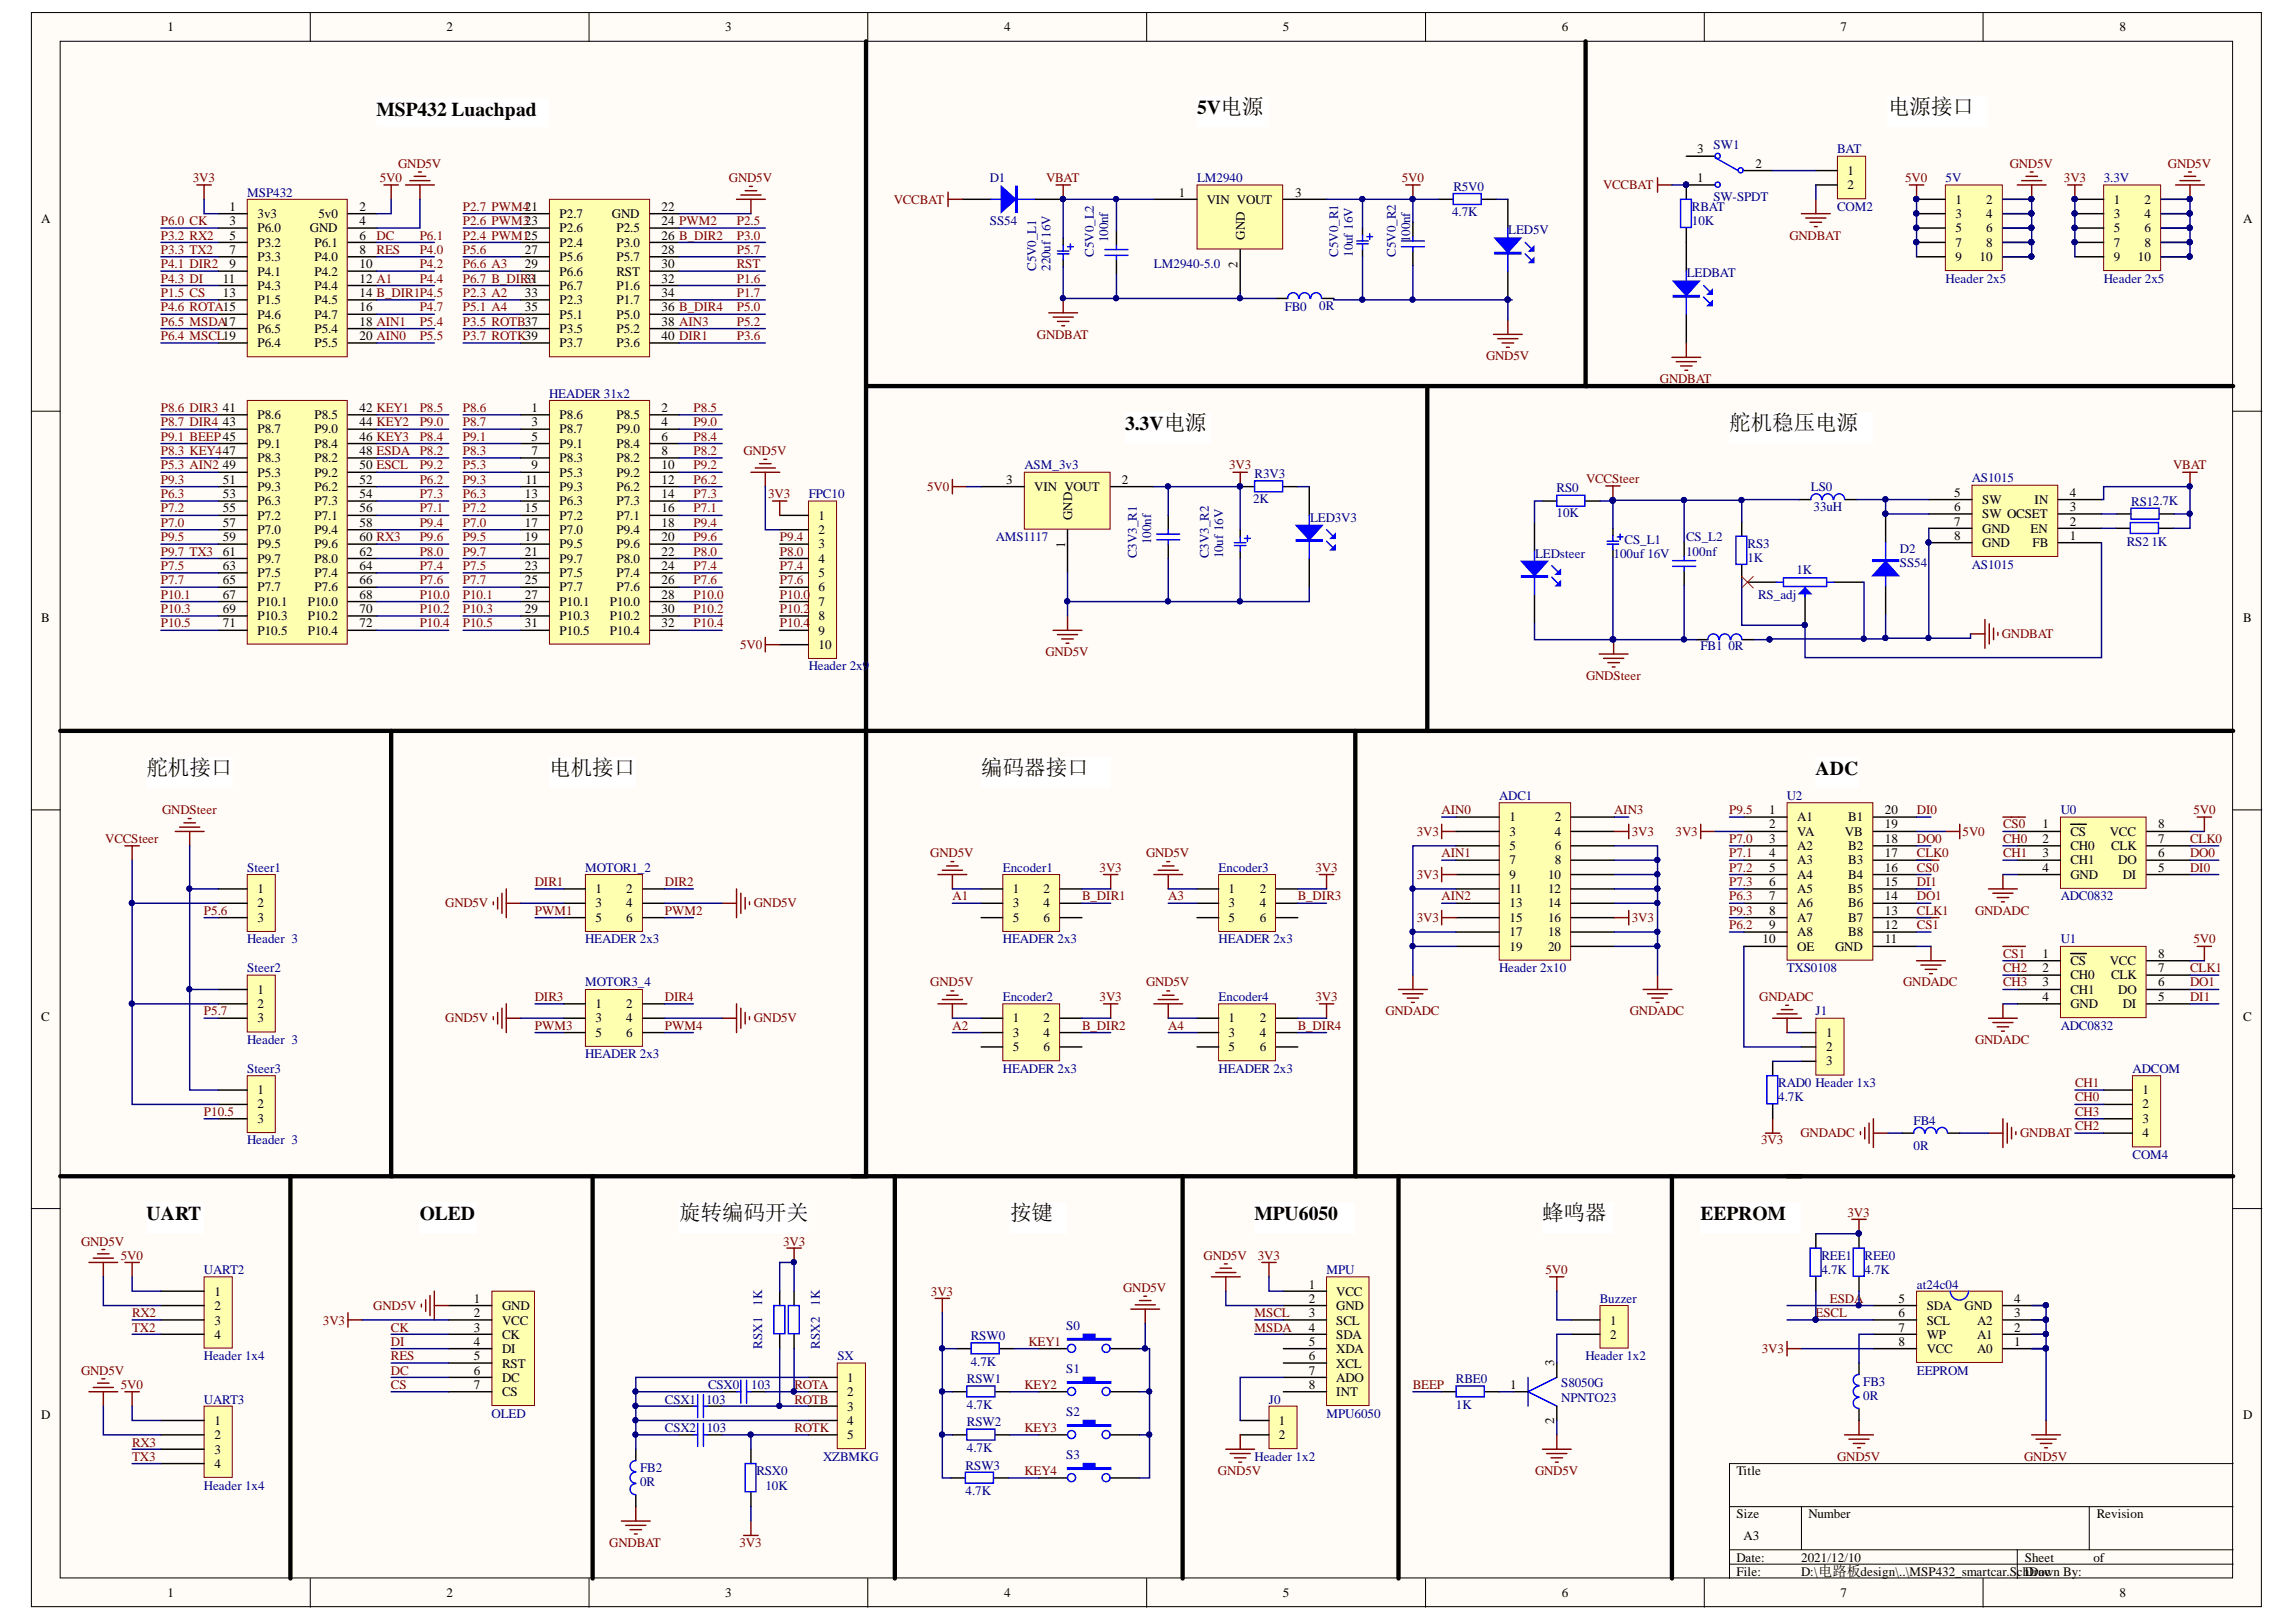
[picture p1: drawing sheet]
<svg xmlns="http://www.w3.org/2000/svg" width="297mm" height="210mm" viewBox="0 0 297 210" stroke-linecap="round" stroke-linejoin="round" font-family="sans-serif">
<defs><g id="words">
<g font-size="2.8">
<text x="244.3" y="14.7">电源接口</text>
<text x="223.7" y="55.7">舵机稳压电源</text>
<text x="18.9" y="100.3">舵机接口</text>
<text x="71" y="100.3">电机接口</text>
<text x="127" y="100.3">编码器接口</text>
<text x="87.9" y="157.9">旋转编码开关</text>
<text x="130.7" y="157.9">按键</text>
<text x="199.5" y="157.9">蜂鸣器</text>
</g>
<g font-size="2.5">
<text x="48.7" y="15">MSP432 Luachpad</text>
<text x="154.9" y="14.7">5V电源</text>
<text x="145.6" y="55.7">3.3V电源</text>
<text x="234.9" y="100.3">ADC</text>
<text x="18.9" y="157.9">UART</text>
<text x="54.3" y="157.9">OLED</text>
<text x="162.3" y="157.9">MPU6050</text>
<text x="220" y="157.9">EEPROM</text>
</g>
<g font-size="1.7">
<text x="21.7" y="4.1">1</text>
<text x="57.8" y="4.1">2</text>
<text x="93.8" y="4.1">3</text>
<text x="129.9" y="4.1">4</text>
<text x="165.9" y="4.1">5</text>
<text x="202.1" y="4.1">6</text>
<text x="238.1" y="4.1">7</text>
<text x="274.2" y="4.1">8</text>
<text x="219.6" y="19.9">3</text>
<text x="219.6" y="23.6">1</text>
<text x="227.1" y="21.7">2</text>
<text x="239" y="22.6">1</text>
<text x="5.3" y="28.9">A</text>
<text x="29.7" y="27.3">1</text>
<text x="29.7" y="29.1">3</text>
<text x="33.3" y="28.2">3v3</text>
<text x="41.2" y="28.2">5v0</text>
<text x="46.5" y="27.3">2</text>
<text x="46.5" y="29.1">4</text>
<text x="72.4" y="28.2">P2.7</text>
<text x="79.2" y="28.2">GND</text>
<text x="85.6" y="27.3">22</text>
<text x="85.6" y="29.1">24 PWM2</text>
<text x="152.5" y="25.4">1</text>
<text x="156.1" y="26.4">VIN VOUT</text>
<text x="167.6" y="25.4">3</text>
<text x="239" y="24.5">2</text>
<text x="253" y="26.4">1</text>
<text x="253" y="28.2">3</text>
<text x="257" y="26.4">2</text>
<text x="257" y="28.2">4</text>
<text x="273.5" y="26.4">1</text>
<text x="273.5" y="28.2">3</text>
<text x="277.4" y="26.4">2</text>
<text x="277.4" y="28.2">4</text>
<text x="290.2" y="28.9">A</text>
<text x="29.7" y="31">5</text>
<text x="29.7" y="32.9">7</text>
<text x="29.7" y="34.7">9</text>
<text x="33.3" y="30.1">P6.0</text>
<text x="33.3" y="31.9">P3.2</text>
<text x="33.3" y="33.8">P3.3</text>
<text x="33.3" y="35.7">P4.1</text>
<text x="40.1" y="30.1">GND</text>
<text x="40.7" y="31.9">P6.1</text>
<text x="40.7" y="33.8">P4.0</text>
<text x="40.7" y="35.7">P4.2</text>
<text x="46.5" y="31">6</text>
<text x="46.5" y="32.9">8</text>
<text x="46.5" y="34.7">10</text>
<text x="67.9" y="32.9">27</text>
<text x="67.9" y="34.7">29</text>
<text x="72.4" y="30.1">P2.6</text>
<text x="72.4" y="31.9">P2.4</text>
<text x="72.4" y="33.8">P5.6</text>
<text x="72.4" y="35.7">P6.6</text>
<text x="79.8" y="30.1">P2.5</text>
<text x="79.8" y="31.9">P3.0</text>
<text x="79.8" y="33.8">P5.7</text>
<text x="79.8" y="35.7">RST</text>
<text x="85.6" y="31">26 B_DIR2</text>
<text x="85.6" y="32.9">28</text>
<text x="85.6" y="34.7">30</text>
<text x="160.1" y="34.6" transform="rotate(-90 160.1 34.6)">2</text>
<text x="161" y="31" transform="rotate(-90 161 31)">GND</text>
<text x="253" y="30.1">5</text>
<text x="253" y="31.9">7</text>
<text x="253" y="33.8">9</text>
<text x="256.1" y="33.8">10</text>
<text x="257" y="30.1">6</text>
<text x="257" y="31.9">8</text>
<text x="273.5" y="30.1">5</text>
<text x="273.5" y="31.9">7</text>
<text x="273.5" y="33.8">9</text>
<text x="276.6" y="33.8">10</text>
<text x="277.4" y="30.1">6</text>
<text x="277.4" y="31.9">8</text>
<text x="28.8" y="36.6">11</text>
<text x="28.8" y="38.4">13</text>
<text x="33.3" y="37.5">P4.3</text>
<text x="33.3" y="39.4">P1.5</text>
<text x="33.3" y="41.2">P4.6</text>
<text x="40.7" y="37.5">P4.4</text>
<text x="40.7" y="39.4">P4.5</text>
<text x="40.7" y="41.2">P4.7</text>
<text x="46.5" y="36.6">12 A1</text>
<text x="46.5" y="38.4">14 B_DIR1P4.5</text>
<text x="46.5" y="40.3">16</text>
<text x="67.9" y="38.4">33</text>
<text x="67.9" y="40.3">35</text>
<text x="72.4" y="37.5">P6.7</text>
<text x="72.4" y="39.4">P2.3</text>
<text x="72.4" y="41.2">P5.1</text>
<text x="79.8" y="37.5">P1.6</text>
<text x="79.8" y="39.4">P1.7</text>
<text x="79.8" y="41.2">P5.0</text>
<text x="85.6" y="36.6">32</text>
<text x="85.6" y="38.4">34</text>
<text x="85.6" y="40.3">36 B_DIR4</text>
<text x="33.3" y="43.1">P6.5</text>
<text x="33.3" y="44.9">P6.4</text>
<text x="40.7" y="43.1">P5.4</text>
<text x="40.7" y="44.9">P5.5</text>
<text x="46.5" y="42.2">18 AIN1</text>
<text x="46.5" y="44">20 AIN0</text>
<text x="72.4" y="43.1">P3.5</text>
<text x="72.4" y="44.9">P3.7</text>
<text x="79.8" y="43.1">P5.2</text>
<text x="79.8" y="44.9">P3.6</text>
<text x="85.6" y="42.2">38 AIN3</text>
<text x="85.6" y="44">40 DIR1</text>
<text x="28.8" y="53.3">41</text>
<text x="46.5" y="53.3">42 KEY1</text>
<text x="68.8" y="53.3">1</text>
<text x="85.6" y="53.3">2</text>
<text x="28.8" y="55.2">43</text>
<text x="33.3" y="54.2">P8.6</text>
<text x="33.3" y="56.1">P8.7</text>
<text x="33.3" y="58">P9.1</text>
<text x="33.3" y="59.8">P8.3</text>
<text x="40.7" y="54.2">P8.5</text>
<text x="40.7" y="56.1">P9.0</text>
<text x="40.7" y="58">P8.4</text>
<text x="40.7" y="59.8">P8.2</text>
<text x="46.5" y="55.2">44 KEY2</text>
<text x="46.5" y="57">46 KEY3</text>
<text x="46.5" y="58.9">48 ESDA</text>
<text x="68.8" y="55.2">3</text>
<text x="68.8" y="57">5</text>
<text x="68.8" y="58.9">7</text>
<text x="72.4" y="54.2">P8.6</text>
<text x="72.4" y="56.1">P8.7</text>
<text x="72.4" y="58">P9.1</text>
<text x="72.4" y="59.8">P8.3</text>
<text x="79.8" y="54.2">P8.5</text>
<text x="79.8" y="56.1">P9.0</text>
<text x="79.8" y="58">P8.4</text>
<text x="79.8" y="59.8">P8.2</text>
<text x="85.6" y="55.2">4</text>
<text x="85.6" y="57">6</text>
<text x="85.6" y="58.9">8</text>
<text x="28.8" y="60.7">49</text>
<text x="28.8" y="62.6">51</text>
<text x="28.8" y="64.5">53</text>
<text x="33.3" y="61.7">P5.3</text>
<text x="33.3" y="63.5">P9.3</text>
<text x="33.3" y="65.4">P6.3</text>
<text x="40.7" y="61.7">P9.2</text>
<text x="40.7" y="63.5">P6.2</text>
<text x="40.7" y="65.4">P7.3</text>
<text x="46.5" y="60.7">50 ESCL</text>
<text x="46.5" y="62.6">52</text>
<text x="46.5" y="64.5">54</text>
<text x="67.9" y="64.5">13</text>
<text x="68" y="62.6">11</text>
<text x="68.8" y="60.7">9</text>
<text x="72.4" y="61.7">P5.3</text>
<text x="72.4" y="63.5">P9.3</text>
<text x="72.4" y="65.4">P6.3</text>
<text x="79.8" y="61.7">P9.2</text>
<text x="79.8" y="63.5">P6.2</text>
<text x="79.8" y="65.4">P7.3</text>
<text x="85.6" y="60.7">10</text>
<text x="85.6" y="62.6">12</text>
<text x="85.6" y="64.5">14</text>
<text x="130.2" y="62.6">3</text>
<text x="133.8" y="63.5">VIN VOUT</text>
<text x="145.1" y="62.6">2</text>
<text x="252.8" y="64.3">5</text>
<text x="256.4" y="65.2">SW</text>
<text x="263.2" y="65.2">IN</text>
<text x="267.8" y="64.3">4</text>
<text x="28.8" y="66.3">55</text>
<text x="28.8" y="68.2">57</text>
<text x="28.8" y="70">59</text>
<text x="28.8" y="71.9">61</text>
<text x="33.3" y="67.2">P7.2</text>
<text x="33.3" y="69.1">P7.0</text>
<text x="33.3" y="71">P9.5</text>
<text x="40.7" y="67.2">P7.1</text>
<text x="40.7" y="69.1">P9.4</text>
<text x="40.7" y="71">P9.6</text>
<text x="46.5" y="66.3">56</text>
<text x="46.5" y="68.2">58</text>
<text x="46.5" y="70">60 RX3</text>
<text x="46.5" y="71.9">62</text>
<text x="67.9" y="66.3">15</text>
<text x="67.9" y="68.2">17</text>
<text x="67.9" y="70">19</text>
<text x="67.9" y="71.9">21</text>
<text x="72.4" y="67.2">P7.2</text>
<text x="72.4" y="69.1">P7.0</text>
<text x="72.4" y="71">P9.5</text>
<text x="79.8" y="67.2">P7.1</text>
<text x="79.8" y="69.1">P9.4</text>
<text x="79.8" y="71">P9.6</text>
<text x="85.6" y="66.3">16</text>
<text x="85.6" y="68.2">18</text>
<text x="85.6" y="70">20</text>
<text x="85.6" y="71.9">22</text>
<text x="105.9" y="67.2">1</text>
<text x="105.9" y="69.1">2</text>
<text x="105.9" y="71">3</text>
<text x="137.8" y="70.9" transform="rotate(-90 137.8 70.9)">1</text>
<text x="138.7" y="67.2" transform="rotate(-90 138.7 67.2)">GND</text>
<text x="252.8" y="66.2">6</text>
<text x="252.8" y="68">7</text>
<text x="252.8" y="69.9">8</text>
<text x="256.4" y="67.1">SW OCSET</text>
<text x="256.4" y="68.9">GND</text>
<text x="256.4" y="70.8">GND</text>
<text x="262.7" y="68.9">EN</text>
<text x="263" y="70.8">FB</text>
<text x="267.8" y="66.2">3</text>
<text x="267.8" y="68">2</text>
<text x="267.8" y="69.9">1</text>
<text x="28.8" y="73.8">63</text>
<text x="28.8" y="75.6">65</text>
<text x="28.8" y="77.5">67</text>
<text x="33.3" y="72.8">P9.7</text>
<text x="33.3" y="74.7">P7.5</text>
<text x="33.3" y="76.5">P7.7</text>
<text x="40.7" y="72.8">P8.0</text>
<text x="40.7" y="74.7">P7.4</text>
<text x="40.7" y="76.5">P7.6</text>
<text x="46.5" y="73.8">64</text>
<text x="46.5" y="75.6">66</text>
<text x="46.5" y="77.5">68</text>
<text x="67.9" y="73.8">23</text>
<text x="67.9" y="75.6">25</text>
<text x="67.9" y="77.5">27</text>
<text x="72.4" y="72.8">P9.7</text>
<text x="72.4" y="74.7">P7.5</text>
<text x="72.4" y="76.5">P7.7</text>
<text x="79.8" y="72.8">P8.0</text>
<text x="79.8" y="74.7">P7.4</text>
<text x="79.8" y="76.5">P7.6</text>
<text x="85.6" y="73.8">24</text>
<text x="85.6" y="75.6">26</text>
<text x="85.6" y="77.5">28</text>
<text x="105.9" y="72.8">4</text>
<text x="105.9" y="74.7">5</text>
<text x="105.9" y="76.5">6</text>
<text x="5.3" y="80.5">B</text>
<text x="28.8" y="79.3">69</text>
<text x="28.8" y="81.2">71</text>
<text x="33.3" y="78.4">P10.1</text>
<text x="33.3" y="80.3">P10.3</text>
<text x="33.3" y="82.1">P10.5</text>
<text x="39.8" y="78.4">P10.0</text>
<text x="39.8" y="80.3">P10.2</text>
<text x="39.8" y="82.1">P10.4</text>
<text x="46.5" y="79.3">70</text>
<text x="46.5" y="81.2">72</text>
<text x="67.9" y="79.3">29</text>
<text x="67.9" y="81.2">31</text>
<text x="72.4" y="78.4">P10.1</text>
<text x="72.4" y="80.3">P10.3</text>
<text x="72.4" y="82.1">P10.5</text>
<text x="78.9" y="78.4">P10.0</text>
<text x="78.9" y="80.3">P10.2</text>
<text x="78.9" y="82.1">P10.4</text>
<text x="85.6" y="79.3">30</text>
<text x="85.6" y="81.2">32</text>
<text x="105.9" y="78.4">7</text>
<text x="105.9" y="80.3">8</text>
<text x="105.9" y="82.1">9</text>
<text x="105.9" y="84">10</text>
<text x="290.2" y="80.5">B</text>
<text x="195.3" y="106.3">1</text>
<text x="201.1" y="106.3">2</text>
<text x="228.9" y="105.3">1</text>
<text x="228.9" y="107.2">2</text>
<text x="232.5" y="106.3">A1</text>
<text x="239.1" y="106.3">B1</text>
<text x="243.8" y="107.2">19</text>
<text x="243.8" y="105.3">20</text>
<text x="264.2" y="107.2">1</text>
<text x="279.2" y="107.2">8</text>
<text x="195.3" y="108.1">3</text>
<text x="195.3" y="110">5</text>
<text x="195.3" y="111.9">7</text>
<text x="195.3" y="113.7">9</text>
<text x="200.3" y="113.7">10</text>
<text x="201.1" y="111.9">8</text>
<text x="201.1" y="110">6</text>
<text x="201.1" y="108.1">4</text>
<text x="228.9" y="109.1">3</text>
<text x="228.9" y="110.9">4</text>
<text x="228.9" y="112.8">5</text>
<text x="232.5" y="108.1">VA</text>
<text x="232.5" y="110">A2</text>
<text x="232.5" y="111.9">A3</text>
<text x="232.5" y="113.7">A4</text>
<text x="238.7" y="108.1">VB</text>
<text x="239.1" y="113.7">B4</text>
<text x="239.1" y="111.9">B3</text>
<text x="239.1" y="110">B2</text>
<text x="243.8" y="112.8">16</text>
<text x="243.8" y="110.9">17</text>
<text x="243.8" y="109.1">18</text>
<text x="264.2" y="109.1">2</text>
<text x="264.2" y="110.9">3</text>
<text x="264.2" y="112.8">4</text>
<text x="267.9" y="108.1">CS</text>
<text x="267.9" y="110">CH0</text>
<text x="267.9" y="111.9">CH1</text>
<text x="267.9" y="113.7">GND</text>
<text x="272.9" y="108.1">VCC</text>
<text x="273.1" y="110">CLK</text>
<text x="274" y="111.9">DO</text>
<text x="274.6" y="113.7">DI</text>
<text x="279.2" y="112.8">5</text>
<text x="279.2" y="110.9">6</text>
<text x="279.2" y="109.1">7</text>
<text x="33.3" y="115.6">1</text>
<text x="33.3" y="117.4">2</text>
<text x="33.3" y="119.3">3</text>
<text x="77.1" y="115.6">1</text>
<text x="77.1" y="117.4">3</text>
<text x="77.1" y="119.3">5</text>
<text x="81" y="115.6">2</text>
<text x="81" y="117.4">4</text>
<text x="81" y="119.3">6</text>
<text x="131" y="115.6">1</text>
<text x="131" y="117.4">3</text>
<text x="131" y="119.3">5</text>
<text x="135" y="115.6">2</text>
<text x="135" y="117.4">4</text>
<text x="135" y="119.3">6</text>
<text x="158.9" y="115.6">1</text>
<text x="158.9" y="117.4">3</text>
<text x="158.9" y="119.3">5</text>
<text x="163" y="115.6">2</text>
<text x="163" y="117.4">4</text>
<text x="163" y="119.3">6</text>
<text x="195.3" y="115.6">11</text>
<text x="195.3" y="117.4">13</text>
<text x="195.3" y="119.3">15</text>
<text x="200.3" y="119.3">16</text>
<text x="200.3" y="117.4">14</text>
<text x="200.3" y="115.6">12</text>
<text x="228.9" y="114.6">6</text>
<text x="228.9" y="116.5">7</text>
<text x="228.9" y="118.4">8</text>
<text x="232.5" y="115.6">A5</text>
<text x="232.5" y="117.4">A6</text>
<text x="232.5" y="119.3">A7</text>
<text x="239.1" y="119.3">B7</text>
<text x="239.1" y="117.4">B6</text>
<text x="239.1" y="115.6">B5</text>
<text x="243.8" y="118.4">13</text>
<text x="243.8" y="116.5">14</text>
<text x="243.8" y="114.6">15</text>
<text x="195.3" y="121.1">17</text>
<text x="195.3" y="123">19</text>
<text x="200.3" y="121.1">18</text>
<text x="200.3" y="123">20</text>
<text x="228" y="122.1">10</text>
<text x="228.9" y="120.2">9</text>
<text x="232.5" y="121.1">A8</text>
<text x="232.5" y="123">OE</text>
<text x="237.4" y="123">GND</text>
<text x="239.1" y="121.1">B8</text>
<text x="243.8" y="120.2">12</text>
<text x="243.8" y="122.1">11</text>
<text x="264.2" y="123.9">1</text>
<text x="264.2" y="125.8">2</text>
<text x="267.9" y="124.9">CS</text>
<text x="272.9" y="124.9">VCC</text>
<text x="279.2" y="125.8">7</text>
<text x="279.2" y="123.9">8</text>
<text x="33.3" y="128.6">1</text>
<text x="33.3" y="130.4">2</text>
<text x="77.1" y="130.4">1</text>
<text x="81" y="130.4">2</text>
<text x="264.2" y="127.7">3</text>
<text x="264.2" y="129.5">4</text>
<text x="267.9" y="126.7">CH0</text>
<text x="267.9" y="128.6">CH1</text>
<text x="267.9" y="130.4">GND</text>
<text x="273.1" y="126.7">CLK</text>
<text x="274" y="128.6">DO</text>
<text x="274.6" y="130.4">DI</text>
<text x="279.2" y="129.5">5</text>
<text x="279.2" y="127.7">6</text>
<text x="5.3" y="132.1">C</text>
<text x="33.3" y="132.3">3</text>
<text x="77.1" y="132.3">3</text>
<text x="77.1" y="134.2">5</text>
<text x="81" y="132.3">4</text>
<text x="81" y="134.2">6</text>
<text x="131" y="132.3">1</text>
<text x="131" y="134.2">3</text>
<text x="131" y="136">5</text>
<text x="135" y="132.3">2</text>
<text x="135" y="134.2">4</text>
<text x="135" y="136">6</text>
<text x="158.9" y="132.3">1</text>
<text x="158.9" y="134.2">3</text>
<text x="158.9" y="136">5</text>
<text x="163" y="132.3">2</text>
<text x="163" y="134.2">4</text>
<text x="163" y="136">6</text>
<text x="236.2" y="134.2">1</text>
<text x="236.2" y="136">2</text>
<text x="236.2" y="137.9">3</text>
<text x="290.2" y="132.1">C</text>
<text x="33.3" y="141.6">1</text>
<text x="33.3" y="143.5">2</text>
<text x="277.2" y="141.6">1</text>
<text x="277.2" y="143.5">2</text>
<text x="33.3" y="145.3">3</text>
<text x="277.2" y="145.3">3</text>
<text x="277.2" y="147.2">4</text>
<text x="27.7" y="167.7">1</text>
<text x="169.3" y="166.8">1</text>
<text x="172.9" y="167.7">VCC</text>
<text x="27.7" y="169.6">2</text>
<text x="27.7" y="171.4">3</text>
<text x="27.7" y="173.3">4</text>
<text x="61.3" y="168.6">1</text>
<text x="61.3" y="170.5">2</text>
<text x="61.3" y="172.3">3</text>
<text x="65" y="169.6">GND</text>
<text x="65" y="171.4">VCC</text>
<text x="65" y="173.3">CK</text>
<text x="169.3" y="168.6">2</text>
<text x="169.3" y="170.5">3</text>
<text x="169.3" y="172.3">4</text>
<text x="172.9" y="169.6">GND</text>
<text x="172.9" y="171.4">SCL</text>
<text x="172.9" y="173.3">SDA</text>
<text x="208.3" y="171.4">1</text>
<text x="208.3" y="173.3">2</text>
<text x="245.6" y="168.6">5</text>
<text x="245.6" y="170.5">6</text>
<text x="245.6" y="172.3">7</text>
<text x="249.3" y="169.6">SDA</text>
<text x="249.3" y="171.4">SCL</text>
<text x="249.3" y="173.3">WP</text>
<text x="254.2" y="169.6">GND</text>
<text x="255.8" y="173.3">A1</text>
<text x="255.8" y="171.4">A2</text>
<text x="260.6" y="172.3">2</text>
<text x="260.6" y="170.5">3</text>
<text x="260.6" y="168.6">4</text>
<text x="61.3" y="174.2">4</text>
<text x="61.3" y="176.1">5</text>
<text x="61.3" y="177.9">6</text>
<text x="61.3" y="179.8">7</text>
<text x="65" y="175.1">DI</text>
<text x="65" y="177">RST</text>
<text x="65" y="178.8">DC</text>
<text x="109.6" y="178.8">1</text>
<text x="169.3" y="174.2">5</text>
<text x="169.3" y="176.1">6</text>
<text x="169.3" y="177.9">7</text>
<text x="169.3" y="179.8">8</text>
<text x="172.9" y="175.1">XDA</text>
<text x="172.9" y="177">XCL</text>
<text x="172.9" y="178.8">ADO</text>
<text x="195.4" y="179.8">1</text>
<text x="201" y="176.7" transform="rotate(-90 201 176.7)">3</text>
<text x="245.6" y="174.2">8</text>
<text x="249.3" y="175.1">VCC</text>
<text x="255.8" y="175.1">A0</text>
<text x="260.6" y="174.2">1</text>
<text x="5.3" y="183.7">D</text>
<text x="27.7" y="184.4">1</text>
<text x="65" y="180.7">CS</text>
<text x="109.6" y="180.7">2</text>
<text x="109.6" y="182.6">3</text>
<text x="109.6" y="184.4">4</text>
<text x="165.4" y="184.4">1</text>
<text x="172.9" y="180.7">INT</text>
<text x="201" y="184.3" transform="rotate(-90 201 184.3)">2</text>
<text x="290.2" y="183.7">D</text>
<text x="27.7" y="186.3">2</text>
<text x="27.7" y="188.1">3</text>
<text x="27.7" y="190">4</text>
<text x="109.6" y="186.3">5</text>
<text x="165.4" y="186.3">2</text>
<text x="224.6" y="190.9">Title</text>
<text x="224.6" y="196.5">Size</text>
<text x="234" y="196.5">Number</text>
<text x="271.3" y="196.5">Revision</text>
<text x="224.6" y="202.1">Date:</text>
<text x="224.6" y="203.9">File:</text>
<text x="225.6" y="199.3">A3</text>
<text x="233" y="202.1">2021/12/10</text>
<text x="233" y="203.9">D:\电路板design\..\MSP432_smartcar.SchDawn By:</text>
<text x="261.9" y="202.1">Sheet</text>
<text x="261.9" y="203.9">Droc</text>
<text x="270.8" y="202.1">of</text>
<text x="21.7" y="206.7">1</text>
<text x="57.8" y="206.7">2</text>
<text x="93.8" y="206.7">3</text>
<text x="129.9" y="206.7">4</text>
<text x="165.9" y="206.7">5</text>
<text x="202.1" y="206.7">6</text>
<text x="238.1" y="206.7">7</text>
<text x="274.2" y="206.7">8</text>
</g>
<g font-size="1.7" fill="#800000">
<text x="25" y="23.6">3V3</text>
<text x="49.1" y="23.6">5V0</text>
<text x="51.5" y="21.7">GND5V</text>
<text x="94.3" y="23.6">GND5V</text>
<text x="135.3" y="23.6">VBAT</text>
<text x="181.3" y="23.6">5V0</text>
<text x="246.5" y="23.6">5V0</text>
<text x="260" y="21.7">GND5V</text>
<text x="267" y="23.6">3V3</text>
<text x="280.5" y="21.7">GND5V</text>
<text x="20.8" y="29.1">P6.0 CK</text>
<text x="59.9" y="27.3">P2.7 PWM421</text>
<text x="59.9" y="29.1">P2.6 PWM323</text>
<text x="95.3" y="29.1">P2.5</text>
<text x="115.6" y="26.4">VCCBAT</text>
<text x="207.4" y="24.5">VCCBAT</text>
<text x="20.8" y="32.9">P3.3 TX2</text>
<text x="20.8" y="31">P3.2 RX2</text>
<text x="20.8" y="34.7">P4.1 DIR2</text>
<text x="48.7" y="32.9">RES</text>
<text x="48.7" y="31">DC</text>
<text x="54.3" y="32.9">P4.0</text>
<text x="54.3" y="31">P6.1</text>
<text x="54.3" y="34.7">P4.2</text>
<text x="59.9" y="31">P2.4 PWM125</text>
<text x="59.9" y="32.9">P5.6</text>
<text x="59.9" y="34.7">P6.6 A3</text>
<text x="95.3" y="34.7">RST</text>
<text x="95.3" y="31">P3.0</text>
<text x="95.3" y="32.9">P5.7</text>
<text x="231.5" y="31">GNDBAT</text>
<text x="20.8" y="40.3">P4.6 ROTA15</text>
<text x="20.8" y="38.4">P1.5 CS</text>
<text x="20.8" y="36.6">P4.3 DI</text>
<text x="54.3" y="36.6">P4.4</text>
<text x="54.3" y="40.3">P4.7</text>
<text x="59.9" y="36.6">P6.7 B_DIR31</text>
<text x="59.9" y="40.3">P5.1 A4</text>
<text x="59.9" y="38.4">P2.3 A2</text>
<text x="68.4" y="36.6">3</text>
<text x="95.3" y="36.6">P1.6</text>
<text x="95.3" y="38.4">P1.7</text>
<text x="95.3" y="40.3">P5.0</text>
<text x="20.8" y="44">P6.4 MSCL19</text>
<text x="20.8" y="42.2">P6.5 MSDA17</text>
<text x="54.3" y="42.2">P5.4</text>
<text x="54.3" y="44">P5.5</text>
<text x="59.9" y="42.2">P3.5 ROTB37</text>
<text x="59.9" y="44">P3.7 ROTK39</text>
<text x="95.3" y="42.2">P5.2</text>
<text x="95.3" y="44">P3.6</text>
<text x="134.1" y="43.8">GNDBAT</text>
<text x="192.3" y="46.6">GND5V</text>
<text x="20.8" y="53.3">P8.6 DIR3</text>
<text x="54.3" y="53.3">P8.5</text>
<text x="59.9" y="53.3">P8.6</text>
<text x="89.7" y="53.3">P8.5</text>
<text x="214.8" y="49.6">GNDBAT</text>
<text x="20.8" y="55.2">P8.7 DIR4</text>
<text x="20.8" y="57">P9.1 BEEP45</text>
<text x="20.8" y="58.9">P8.3 KEY447</text>
<text x="54.3" y="55.2">P9.0</text>
<text x="54.3" y="57">P8.4</text>
<text x="54.3" y="58.9">P8.2</text>
<text x="59.9" y="55.2">P8.7</text>
<text x="59.9" y="57">P9.1</text>
<text x="59.9" y="58.9">P8.3</text>
<text x="89.7" y="55.2">P9.0</text>
<text x="89.7" y="57">P8.4</text>
<text x="89.7" y="58.9">P8.2</text>
<text x="96.2" y="58.9">GND5V</text>
<text x="20.8" y="60.7">P5.3 AIN2</text>
<text x="20.8" y="62.6">P9.3</text>
<text x="20.8" y="64.5">P6.3</text>
<text x="54.3" y="60.7">P9.2</text>
<text x="54.3" y="62.6">P6.2</text>
<text x="54.3" y="64.5">P7.3</text>
<text x="59.9" y="60.7">P5.3</text>
<text x="59.9" y="62.6">P9.3</text>
<text x="59.9" y="64.5">P6.3</text>
<text x="89.7" y="60.7">P9.2</text>
<text x="89.7" y="62.6">P6.2</text>
<text x="89.7" y="64.5">P7.3</text>
<text x="99.4" y="64.5">3V3</text>
<text x="119.9" y="63.5">5V0</text>
<text x="159" y="60.7">3V3</text>
<text x="205.2" y="62.5">VCCSteer</text>
<text x="281.1" y="60.7">VBAT</text>
<text x="20.8" y="66.3">P7.2</text>
<text x="20.8" y="68.2">P7.0</text>
<text x="20.8" y="70">P9.5</text>
<text x="20.8" y="71.9">P9.7 TX3</text>
<text x="54.3" y="66.3">P7.1</text>
<text x="54.3" y="68.2">P9.4</text>
<text x="54.3" y="70">P9.6</text>
<text x="54.3" y="71.9">P8.0</text>
<text x="59.9" y="66.3">P7.2</text>
<text x="59.9" y="68.2">P7.0</text>
<text x="59.9" y="70">P9.5</text>
<text x="59.9" y="71.9">P9.7</text>
<text x="89.7" y="66.3">P7.1</text>
<text x="89.7" y="68.2">P9.4</text>
<text x="89.7" y="70">P9.6</text>
<text x="89.7" y="71.9">P8.0</text>
<text x="100.9" y="70">P9.4</text>
<text x="100.9" y="71.9">P8.0</text>
<text x="20.8" y="73.8">P7.5</text>
<text x="20.8" y="75.6">P7.7</text>
<text x="20.8" y="77.5">P10.1</text>
<text x="54.3" y="73.8">P7.4</text>
<text x="54.3" y="75.6">P7.6</text>
<text x="54.3" y="77.5">P10.0</text>
<text x="59.9" y="73.8">P7.5</text>
<text x="59.9" y="75.6">P7.7</text>
<text x="59.9" y="77.5">P10.1</text>
<text x="89.7" y="73.8">P7.4</text>
<text x="89.7" y="75.6">P7.6</text>
<text x="89.7" y="77.5">P10.0</text>
<text x="100.9" y="75.6">P7.6</text>
<text x="100.9" y="73.8">P7.4</text>
<text x="100.9" y="77.5">P10.0</text>
<text x="20.8" y="79.3">P10.3</text>
<text x="20.8" y="81.2">P10.5</text>
<text x="54.3" y="79.3">P10.2</text>
<text x="54.3" y="81.2">P10.4</text>
<text x="59.9" y="79.3">P10.3</text>
<text x="59.9" y="81.2">P10.5</text>
<text x="89.7" y="79.3">P10.2</text>
<text x="89.7" y="81.2">P10.4</text>
<text x="95.7" y="84">5V0</text>
<text x="100.9" y="81.2">P10.4</text>
<text x="100.9" y="79.3">P10.2</text>
<text x="259" y="82.6">GNDBAT</text>
<text x="135.2" y="84.9">GND5V</text>
<text x="205.2" y="88">GNDSteer</text>
<text x="21" y="105.3">GNDSteer</text>
<text x="186.5" y="105.3">AIN0</text>
<text x="208.8" y="105.3">AIN3</text>
<text x="223.7" y="105.3">P9.5</text>
<text x="248" y="105.3">DI0</text>
<text x="259.2" y="107.2">CS0</text>
<text x="283.8" y="105.3">5V0</text>
<text x="13.6" y="109.1">VCCSteer</text>
<text x="120.4" y="110.9">GND5V</text>
<text x="142.3" y="112.8">3V3</text>
<text x="148.3" y="110.9">GND5V</text>
<text x="170.2" y="112.8">3V3</text>
<text x="183.3" y="108.1">3V3</text>
<text x="183.3" y="113.7">3V3</text>
<text x="186.5" y="110.9">AIN1</text>
<text x="211.1" y="108.1">3V3</text>
<text x="216.8" y="108.1">3V3</text>
<text x="223.7" y="109.1">P7.0</text>
<text x="223.7" y="110.9">P7.1</text>
<text x="223.7" y="112.8">P7.2</text>
<text x="248" y="112.8">CS0</text>
<text x="248" y="110.9">CLK0</text>
<text x="248" y="109.1">DO0</text>
<text x="253.9" y="108.1">5V0</text>
<text x="259.2" y="109.1">CH0</text>
<text x="259.2" y="110.9">CH1</text>
<text x="283.3" y="109.1">CLK0</text>
<text x="283.3" y="112.8">DI0</text>
<text x="283.3" y="110.9">DO0</text>
<text x="26.4" y="118.4">P5.6</text>
<text x="57.6" y="117.4">GND5V</text>
<text x="69.2" y="118.4">PWM1</text>
<text x="69.2" y="114.6">DIR1</text>
<text x="86" y="118.4">PWM2</text>
<text x="86" y="114.6">DIR2</text>
<text x="97.5" y="117.4">GND5V</text>
<text x="123.2" y="116.5">A1</text>
<text x="140" y="116.5">B_DIR1</text>
<text x="151.1" y="116.5">A3</text>
<text x="167.9" y="116.5">B_DIR3</text>
<text x="183.3" y="119.3">3V3</text>
<text x="186.5" y="116.5">AIN2</text>
<text x="211.1" y="119.3">3V3</text>
<text x="223.7" y="114.6">P7.3</text>
<text x="223.7" y="116.5">P6.3</text>
<text x="223.7" y="118.4">P9.3</text>
<text x="248" y="114.6">DI1</text>
<text x="248" y="116.5">DO1</text>
<text x="248" y="118.4">CLK1</text>
<text x="255.5" y="118.4">GNDADC</text>
<text x="223.7" y="120.2">P6.2</text>
<text x="248" y="120.2">CS1</text>
<text x="259.2" y="123.9">CS1</text>
<text x="259.2" y="125.8">CH2</text>
<text x="283.3" y="125.8">CLK1</text>
<text x="283.8" y="122.1">5V0</text>
<text x="26.4" y="131.4">P5.7</text>
<text x="69.2" y="129.5">DIR3</text>
<text x="86" y="129.5">DIR4</text>
<text x="120.4" y="127.7">GND5V</text>
<text x="142.3" y="129.5">3V3</text>
<text x="148.3" y="127.7">GND5V</text>
<text x="170.2" y="129.5">3V3</text>
<text x="179.2" y="131.4">GNDADC</text>
<text x="210.9" y="131.4">GNDADC</text>
<text x="227.6" y="129.5">GNDADC</text>
<text x="246.2" y="127.7">GNDADC</text>
<text x="259.2" y="127.7">CH3</text>
<text x="283.3" y="129.5">DI1</text>
<text x="283.3" y="127.7">DO1</text>
<text x="57.6" y="132.3">GND5V</text>
<text x="69.2" y="133.2">PWM3</text>
<text x="86" y="133.2">PWM4</text>
<text x="97.5" y="132.3">GND5V</text>
<text x="123.2" y="133.2">A2</text>
<text x="140" y="133.2">B_DIR2</text>
<text x="151.1" y="133.2">A4</text>
<text x="167.9" y="133.2">B_DIR4</text>
<text x="255.5" y="135.1">GNDADC</text>
<text x="268.5" y="140.7">CH1</text>
<text x="268.5" y="142.5">CH0</text>
<text x="26.4" y="144.4">P10.5</text>
<text x="227.9" y="148.1">3V3</text>
<text x="232.9" y="147.2">GNDADC</text>
<text x="261.4" y="147.2">GNDBAT</text>
<text x="268.5" y="144.4">CH3</text>
<text x="268.5" y="146.2">CH2</text>
<text x="10.5" y="161.2">GND5V</text>
<text x="101.3" y="161.2">3V3</text>
<text x="239" y="157.5">3V3</text>
<text x="15.6" y="163.1">5V0</text>
<text x="120.4" y="167.7">3V3</text>
<text x="145.3" y="167.2">GND5V</text>
<text x="155.7" y="163.1">GND5V</text>
<text x="162.7" y="163.1">3V3</text>
<text x="199.9" y="164.9">5V0</text>
<text x="17.1" y="170.5">RX2</text>
<text x="17.1" y="172.3">TX2</text>
<text x="41.8" y="171.4">3V3</text>
<text x="48.3" y="169.6">GND5V</text>
<text x="50.6" y="172.3">CK</text>
<text x="162.3" y="170.5">MSCL</text>
<text x="162.3" y="172.3">MSDA</text>
<text x="234.9" y="170.5">ESCL</text>
<text x="236.7" y="168.6">ESDA</text>
<text x="10.5" y="177.9">GND5V</text>
<text x="15.6" y="179.8">5V0</text>
<text x="50.6" y="174.2">DI</text>
<text x="50.6" y="176.1">RES</text>
<text x="50.6" y="177.9">DC</text>
<text x="50.6" y="179.8">CS</text>
<text x="102.8" y="179.8">ROTA</text>
<text x="132.5" y="179.8">KEY2</text>
<text x="133" y="174.2">KEY1</text>
<text x="182.8" y="179.8">BEEP</text>
<text x="227.9" y="175.1">3V3</text>
<text x="102.8" y="181.6">ROTB</text>
<text x="102.8" y="185.4">ROTK</text>
<text x="132.5" y="185.4">KEY3</text>
<text x="17.1" y="187.2">RX3</text>
<text x="17.1" y="189.1">TX3</text>
<text x="132.5" y="190.9">KEY4</text>
<text x="157.6" y="190.9">GND5V</text>
<text x="198.6" y="190.9">GND5V</text>
<text x="237.7" y="189.1">GND5V</text>
<text x="261.9" y="189.1">GND5V</text>
<text x="78.8" y="200.2">GNDBAT</text>
<text x="95.7" y="200.2">3V3</text>
</g>
<g font-size="1.7" fill="#000080">
<text x="128.1" y="23.6">D1</text>
<text x="154.9" y="23.6">LM2940</text>
<text x="221.7" y="19.3">SW1</text>
<text x="237.7" y="19.9">BAT</text>
<text x="251.7" y="23.6">5V</text>
<text x="272.2" y="23.6">3.3V</text>
<text x="32" y="25.4">MSP432</text>
<text x="128.1" y="29.1">SS54</text>
<text x="187.9" y="28">4.7K</text>
<text x="188" y="24.7">R5V0</text>
<text x="218.9" y="29.1">10K</text>
<text x="218.9" y="27.3">RBAT</text>
<text x="221.7" y="26">SW-SPDT</text>
<text x="237.7" y="27.3">COM2</text>
<text x="134.1" y="35.1" transform="rotate(-90 134.1 35.1)">C5V0_L1</text>
<text x="135.9" y="35.1" transform="rotate(-90 135.9 35.1)">220uf 16V</text>
<text x="141.5" y="33.2" transform="rotate(-90 141.5 33.2)">C5V0_L2</text>
<text x="143.4" y="31.3" transform="rotate(-90 143.4 31.3)">100nf</text>
<text x="149.3" y="34.7">LM2940-5.0</text>
<text x="173.1" y="33.2" transform="rotate(-90 173.1 33.2)">C5V0_R1</text>
<text x="175" y="33.2" transform="rotate(-90 175 33.2)">10uf 16V</text>
<text x="180.6" y="33.2" transform="rotate(-90 180.6 33.2)">C5V0_R2</text>
<text x="182.4" y="31.3" transform="rotate(-90 182.4 31.3)">100nf</text>
<text x="195.1" y="30.3">LED5V</text>
<text x="218.2" y="35.9">LEDBAT</text>
<text x="166.2" y="40.3">FB0</text>
<text x="170.7" y="40.1">0R</text>
<text x="251.7" y="36.6">Header 2x5</text>
<text x="272.2" y="36.6">Header 2x5</text>
<text x="71" y="51.5">HEADER 31x2</text>
<text x="104.6" y="64.5">FPC10</text>
<text x="132.5" y="60.7">ASM_3v3</text>
<text x="162.1" y="65.1">2K</text>
<text x="162.3" y="61.8">R3V3</text>
<text x="201.4" y="63.7">RS0</text>
<text x="234.3" y="63.5">LS0</text>
<text x="255.1" y="62.4">AS1015</text>
<text x="275.7" y="65.5">RS12.7K</text>
<text x="128.8" y="70">AMS1117</text>
<text x="148.9" y="70.4" transform="rotate(-90 148.9 70.4)">100nf</text>
<text x="169.5" y="67.5">LED3V3</text>
<text x="201.4" y="66.9">10K</text>
<text x="210.2" y="70.5">CS_L1</text>
<text x="218.1" y="70">CS_L2</text>
<text x="218.1" y="71.9">100nf</text>
<text x="226.1" y="70.9">RS3</text>
<text x="234.6" y="66.2">33uH</text>
<text x="245.8" y="71.6">D2</text>
<text x="275.1" y="70.6">RS2</text>
<text x="278.4" y="70.6">1K</text>
<text x="147.1" y="72.2" transform="rotate(-90 147.1 72.2)">C3V3_R1</text>
<text x="156.4" y="72.2" transform="rotate(-90 156.4 72.2)">C3V3_R2</text>
<text x="158.3" y="72.2" transform="rotate(-90 158.3 72.2)">10uf 16V</text>
<text x="198.6" y="72.1">LEDsteer</text>
<text x="208.7" y="72.1">100uf 16V</text>
<text x="226.1" y="72.7">1K</text>
<text x="227.4" y="77.5">RS_adj</text>
<text x="232.4" y="74.3">1K</text>
<text x="245.8" y="73.4">SS54</text>
<text x="255.1" y="73.6">AS1015</text>
<text x="104.6" y="86.8">Header 2x9</text>
<text x="220" y="84.1">FB1</text>
<text x="223.6" y="84.1">0R</text>
<text x="193.9" y="103.5">ADC1</text>
<text x="231.2" y="103.5">U2</text>
<text x="266.6" y="105.3">U0</text>
<text x="32" y="112.8">Steer1</text>
<text x="75.7" y="112.8">MOTOR1_2</text>
<text x="129.7" y="112.8">Encoder1</text>
<text x="157.7" y="112.8">Encoder3</text>
<text x="266.6" y="116.5">ADC0832</text>
<text x="32" y="122.1">Header 3</text>
<text x="32" y="125.8">Steer2</text>
<text x="75.7" y="122.1">HEADER 2x3</text>
<text x="129.7" y="122.1">HEADER 2x3</text>
<text x="157.7" y="122.1">HEADER 2x3</text>
<text x="193.9" y="125.8">Header 2x10</text>
<text x="231.2" y="125.8">TXS0108</text>
<text x="266.6" y="122.1">U1</text>
<text x="75.7" y="127.7">MOTOR3_4</text>
<text x="129.7" y="129.5">Encoder2</text>
<text x="157.7" y="129.5">Encoder4</text>
<text x="234.9" y="131.4">J1</text>
<text x="32" y="135.1">Header 3</text>
<text x="75.7" y="136.9">HEADER 2x3</text>
<text x="266.6" y="133.2">ADC0832</text>
<text x="32" y="138.8">Steer3</text>
<text x="129.7" y="138.8">HEADER 2x3</text>
<text x="157.7" y="138.8">HEADER 2x3</text>
<text x="230.1" y="140.7">RAD0 Header 1x3</text>
<text x="230.1" y="142.5">4.7K</text>
<text x="275.9" y="138.8">ADCOM</text>
<text x="32" y="148.1">Header 3</text>
<text x="247.6" y="145.6">FB4</text>
<text x="247.6" y="148.9">0R</text>
<text x="275.9" y="150">COM4</text>
<text x="26.4" y="164.9">UART2</text>
<text x="171.6" y="164.9">MPU</text>
<text x="235.6" y="163.1">REE1</text>
<text x="235.6" y="164.9">4.7K</text>
<text x="241.2" y="163.1">REE0</text>
<text x="241.2" y="164.9">4.7K</text>
<text x="248" y="166.8">at24c04</text>
<text x="98.6" y="169" transform="rotate(-90 98.6 169)">1K</text>
<text x="106.1" y="169" transform="rotate(-90 106.1 169)">1K</text>
<text x="125.6" y="173.4">RSW0</text>
<text x="138" y="172.1">S0</text>
<text x="207" y="168.6">Buzzer</text>
<text x="26.4" y="176.1">Header 1x4</text>
<text x="91.6" y="179.8">CSX0</text>
<text x="97.2" y="179.8">103</text>
<text x="98.6" y="174.5" transform="rotate(-90 98.6 174.5)">RSX1</text>
<text x="106.1" y="174.5" transform="rotate(-90 106.1 174.5)">RSX2</text>
<text x="108.3" y="176.1">SX</text>
<text x="125.1" y="179">RSW1</text>
<text x="125.6" y="176.7">4.7K</text>
<text x="138" y="177.7">S1</text>
<text x="188.4" y="179">RBE0</text>
<text x="202" y="179.5">S8050G</text>
<text x="205.1" y="176.1">Header 1x2</text>
<text x="241.1" y="179.4">FB3</text>
<text x="248" y="177.9">EEPROM</text>
<text x="26.4" y="181.6">UART3</text>
<text x="63.6" y="183.5">OLED</text>
<text x="86" y="181.6">CSX1</text>
<text x="86" y="185.4">CSX2</text>
<text x="91.3" y="181.7">103</text>
<text x="91.4" y="185.4">103</text>
<text x="125.1" y="184.6">RSW2</text>
<text x="125.1" y="182.3">4.7K</text>
<text x="138" y="183.2">S2</text>
<text x="164.2" y="181.6">J0</text>
<text x="171.6" y="183.5">MPU6050</text>
<text x="188.4" y="182.3">1K</text>
<text x="202" y="181.4">NPNTO23</text>
<text x="241.1" y="181.2">0R</text>
<text x="82.8" y="190.5">FB2</text>
<text x="97.9" y="190.9">RSX0</text>
<text x="106.5" y="189.1">XZBMKG</text>
<text x="124.9" y="190.2">RSW3</text>
<text x="125.1" y="187.9">4.7K</text>
<text x="138" y="188.8">S3</text>
<text x="162.3" y="189.1">Header 1x2</text>
<text x="26.4" y="192.8">Header 1x4</text>
<text x="82.8" y="192.4">0R</text>
<text x="99" y="192.8">10K</text>
<text x="124.9" y="193.5">4.7K</text>
</g>
</g></defs>
<g fill="#fffcf8" stroke="#000" stroke-width=".13">
<path d="M4.1 1.6h288.5v206.3h-288.5z"/>
<path d="M7.8 5.3h281v198.9h-281z"/>
</g>
<g fill="none" stroke="#000" stroke-width=".13">
<path d="M40.1 1.6v3.7M76.2 1.6v3.7M112.3 1.6v3.7M148.3 1.6v3.7M184.4 1.6v3.7M220.5 1.6v3.7M256.6 1.6v3.7M4.1 53.2h3.7M288.9 53.2h3.7M4.1 104.8h3.7M288.9 104.8h3.7M4.1 156.4h3.7"/>
<path d="M288.9 156.4h3.7M223.7 195h65.2M233.1 195v5.6M270.3 195v5.6M288.9 189.4h-65.2v14.9M40.1 204.3v3.7M76.2 204.3v3.7M112.3 204.3v3.7M148.3 204.3v3.7M184.4 204.3v3.7M220.5 204.3v3.7M223.7 200.6h65.2"/>
<path d="M223.7 202.4h65.2M256.6 204.3v3.7M261 200.6v3.7"/>
</g>
<path d="M48.7 12.7h22.3v3.7h-22.3z" fill="#fff" stroke="#fff" stroke-width=".13"/>
<path d="M112 5.3v89.3h-104.2" fill="none" stroke="#000" stroke-width=".56"/>
<path d="M32 25.8h12.9v20.4h-12.9z" fill="#ffffb0" stroke="#800000" stroke-width=".13"/>
<g fill="none" stroke="#000" stroke-width=".19">
<path d="M28.3 27.7h3.7M28.3 29.5h3.7M28.3 31.4h3.7M28.3 33.2h3.7M28.3 35.1h3.7M28.3 36.9h3.7M28.3 38.8h3.7M45 27.7h3.7M45 29.5h3.7M45 31.4h3.7M45 33.2h3.7M45 35.1h3.7"/>
<path d="M45 36.9h3.7M45 38.8h3.7M28.3 40.7h3.7M28.3 42.5h3.7M28.3 44.4h3.7M45 40.7h3.7M45 42.5h3.7M45 44.4h3.7"/>
</g>
<path d="M71.1 25.8h12.9v20.4h-12.9z" fill="#ffffb0" stroke="#800000" stroke-width=".13"/>
<g fill="none" stroke="#000" stroke-width=".19">
<path d="M67.4 27.7h3.7M67.4 29.5h3.7M67.4 31.4h3.7M67.4 33.2h3.7M67.4 35.1h3.7M67.4 36.9h3.7M67.4 38.8h3.7M84.1 27.7h3.7M84.1 29.5h3.7M84.1 31.4h3.7M84.1 33.2h3.7M84.1 35.1h3.7"/>
<path d="M84.1 36.9h3.7M84.1 38.8h3.7M67.4 40.7h3.7M67.4 42.5h3.7M67.4 44.4h3.7M84.1 40.7h3.7M84.1 42.5h3.7M84.1 44.4h3.7"/>
</g>
<path d="M32 51.8h12.9v31.6h-12.9z" fill="#ffffb0" stroke="#800000" stroke-width=".13"/>
<g fill="none" stroke="#000" stroke-width=".19">
<path d="M28.3 53.7h3.7M28.3 55.5h3.7M28.3 57.4h3.7M28.3 59.3h3.7M45 53.7h3.7M45 55.5h3.7M45 57.4h3.7M45 59.3h3.7M28.3 61.1h3.7M28.3 63h3.7M28.3 64.8h3.7M28.3 66.7h3.7"/>
<path d="M28.3 68.6h3.7M28.3 70.4h3.7M28.3 72.3h3.7M28.3 74.1h3.7M28.3 76h3.7M28.3 77.9h3.7M28.3 79.7h3.7M45 61.1h3.7M45 63h3.7M45 64.8h3.7M45 66.7h3.7M45 68.6h3.7"/>
<path d="M45 70.4h3.7M45 72.3h3.7M45 74.1h3.7M45 76h3.7M45 77.9h3.7M45 79.7h3.7M28.3 81.6h3.7M45 81.6h3.7"/>
</g>
<path d="M71.1 51.8h12.9v31.6h-12.9z" fill="#ffffb0" stroke="#800000" stroke-width=".13"/>
<g fill="none" stroke="#000" stroke-width=".19">
<path d="M67.4 53.7h3.7M67.4 55.5h3.7M67.4 57.4h3.7M67.4 59.3h3.7M84.1 53.7h3.7M84.1 55.5h3.7M84.1 57.4h3.7M84.1 59.3h3.7M67.4 61.1h3.7M67.4 63h3.7M67.4 64.8h3.7M67.4 66.7h3.7"/>
<path d="M67.4 68.6h3.7M67.4 70.4h3.7M67.4 72.3h3.7M67.4 74.1h3.7M67.4 76h3.7M67.4 77.9h3.7M67.4 79.7h3.7M84.1 61.1h3.7M84.1 63h3.7M84.1 64.8h3.7M84.1 66.7h3.7M84.1 68.6h3.7"/>
<path d="M84.1 70.4h3.7M84.1 72.3h3.7M84.1 74.1h3.7M84.1 76h3.7M84.1 77.9h3.7M84.1 79.7h3.7M67.4 81.6h3.7M84.1 81.6h3.7"/>
</g>
<g fill="none" stroke="#800000" stroke-width=".19">
<path d="M25.5 23.9h1.8M26.4 23.9v1.9M49.7 23.9h1.8M50.6 23.9v1.9M52.5 23.9h3.7M53 23.4h2.6M53.6 22.8h1.5M54.1 22.3h.4M54.3 23.9v1.9M95.3 25.8h3.7M95.8 25.2h2.7M96.4 24.7h1.5"/>
<path d="M97 24.1h.3M97.1 25.8v1.9"/>
</g>
<path d="M154.9 12.5h9.2v3.9h-9.2z" fill="#fff" stroke="#fff" stroke-width=".13"/>
<path d="M154.9 23.9h11v8.3h-11z" fill="#ffffb0" stroke="#800000" stroke-width=".13"/>
<g fill="none" stroke="#000" stroke-width=".19">
<path d="M124.5 25.8h3.7M133.8 25.8h3.7M137.5 30.8v.9M137.5 33.6v.9M144.4 29.9v1.8M144.4 33.6v1.9M149.3 25.8h5.6M160.4 32.3v5.6M166 25.8h5.6M176.3 29.5v.9M176.3 32.3v.9M182.8 28.8v1.8"/>
<path d="M182.8 32.5v1.8M186.1 25.8h1.9M191.7 25.8h1.9"/>
</g>
<g fill="none" stroke="#00f" stroke-width=".19">
<path d="M128.2 25.8h5.6M136.8 32.9h1.5M136.8 32.5h1.5M137.5 31.7v.8M137.5 32.9v.7M138.1 31.9h.8M138.5 31.6v.7M142.9 32.3h3M142.9 33h3M144.4 31.7v.6M144.4 33v.6M175.5 31.2h1.5"/>
<path d="M175.5 31.6h1.5M176.3 30.4v.8M176.3 31.6v.7M176.8 30.6h.8M177.2 30.3v.7M181.3 31.2h3M181.3 31.9h3M182.8 30.6v.6M182.8 31.9v.6M188 25h3.6v1.5h-3.6z"/>
</g>
<circle cx="137.5" cy="25.8" r=".33" fill="#000080" stroke="#000080" stroke-width=".13"/>
<path d="M129.5 24.1l1.9 1.7-1.9 1.7z" fill="#00f"/>
<path d="M129.5 24.1l1.9 1.7-1.9 1.7zM131.4 24.1h.2v3.4h-.2zM131.5 24.1v3.4M168 38.6a.71 .71 0 0 0-.7-.7 .71 .71 0 0 0-.7 .7M169.5 38.6a.7 .7 0 0 0-.7-.7 .7 .7 0 0 0-.7 .7M171 38.6a.7 .7 0 0 0-.7-.7 .7 .7 0 0 0-.7 .7M195.1 29.5v5.6M197.3 32.9l.8 .7M197.3 31.4l.8 .7" fill="none" stroke="#00f" stroke-width=".19"/>
<g fill="#000080" stroke="#000080" stroke-width=".13">
<circle cx="137.5" cy="25.8" r=".33"/>
<circle cx="195" cy="38.8" r=".33"/>
</g>
<path d="M122.7 24.9v1.8M122.7 25.8h1.8" fill="none" stroke="#800000" stroke-width=".19"/>
<path d="M165.1 38.6h1.5M171.1 38.6h1.4M195.1 25.8v3.7M195.1 35.1v3.7" fill="none" stroke="#000" stroke-width=".19"/>
<path d="M193.4 30.8h3.4l-1.7 1.9z" fill="#00f"/>
<path d="M193.4 30.8h3.4l-1.7 1.9zM193.4 32.7h3.4v.2h-3.4zM193.4 32.8h3.4" fill="none" stroke="#00f" stroke-width=".19"/>
<path d="M197.9 34l.5-.6v.6z" fill="#00f"/>
<path d="M197.9 34l.5-.6v.6z" fill="none" stroke="#00f" stroke-width=".19"/>
<path d="M197.9 32.5l.5-.6v.6z" fill="#00f"/>
<path d="M197.9 32.5l.5-.6v.6z" fill="none" stroke="#00f" stroke-width=".19"/>
<g fill="#000080" stroke="#000080" stroke-width=".13">
<circle cx="195" cy="38.8" r=".33"/>
<circle cx="137.5" cy="38.6" r=".33"/>
<circle cx="182.7" cy="25.8" r=".33"/>
</g>
<path d="M137.5 38.6v1.9M181.9 23.9h1.8M182.8 23.9v1.9M135.7 40.5h3.7M136.2 41h2.7M136.8 41.6h1.5M137.4 42.2h.3M193.2 43.3h3.7M193.8 43.8h2.6M194.3 44.4h1.5M194.9 44.9h.4M195.1 41.4v1.9" fill="none" stroke="#800000" stroke-width=".19"/>
<path d="M132.5 61.1h11.1v7.4h-11.1z" fill="#ffffb0" stroke="#800000" stroke-width=".13"/>
<path d="M126.9 63h5.6M138.1 68.6v5.5M143.7 63h5.6M151.1 66.7v1.9M151.1 70.4v1.9M160.4 63h1.9M160.4 68.6v.9M160.4 71.3v1M166 63h1.9M169.4 63v3.7M169.4 72.3v3.7" fill="none" stroke="#000" stroke-width=".19"/>
<path d="M123.2 62v1.9M123.2 63h1.9M138.1 79.7v1.9M136.2 81.6h3.8M136.8 82.1h2.6M137.4 82.7h1.5M137.9 83.2h.4" fill="none" stroke="#800000" stroke-width=".19"/>
<g fill="none" stroke="#00f" stroke-width=".19">
<path d="M149.7 69.1h2.9M149.7 69.9h2.9M151.1 68.6v.5M151.1 69.9v.5M159.7 70.6h1.5M159.7 70.2h1.5M160.4 69.5v.7M160.4 70.6v.7M161 69.7h.8M161.4 69.3v.7M162.3 62.2h3.6v1.4h-3.6zM169.4 66.7v5.6"/>
<path d="M171.6 70l.8 .8M171.6 68.6l.8 .7"/>
</g>
<circle cx="160.4" cy="62.9" r=".33" fill="#000080" stroke="#000080" stroke-width=".13"/>
<path d="M167.7 68h3.4l-1.7 1.9z" fill="#00f"/>
<path d="M167.7 68h3.4l-1.7 1.9zM167.7 69.9h3.4v.1h-3.4zM167.7 69.9h3.4" fill="none" stroke="#00f" stroke-width=".19"/>
<path d="M172.2 71.2l.5-.6v.6z" fill="#00f"/>
<path d="M172.2 71.2l.5-.6v.6z" fill="none" stroke="#00f" stroke-width=".19"/>
<path d="M172.2 69.7l.5-.6v.6z" fill="#00f"/>
<g fill="none" stroke="#00f" stroke-width=".19">
<path d="M221.9 20.4l3 1.7M172.2 69.7l.5-.6v.6z"/>
<circle cx="222.2" cy="23.9" r=".33"/>
<circle cx="222.2" cy="20.2" r=".33"/>
<circle cx="225.2" cy="22" r=".33"/>
</g>
<path d="M159.5 61.1h1.9M160.4 61.1v1.9" fill="none" stroke="#800000" stroke-width=".19"/>
<g fill="#000080" stroke="#000080" stroke-width=".13">
<circle cx="160.4" cy="62.9" r=".33"/>
<circle cx="218.1" cy="23.9" r=".33"/>
</g>
<path d="M145.6 53.4h11v3.9h-11z" fill="#fff" stroke="#fff" stroke-width=".13"/>
<path d="M205.1 5.3v44.7h-93.1M184.7 50v44.6h-72.7" fill="none" stroke="#000" stroke-width=".56"/>
<path d="M218.2 20.2h3.7M218.2 23.9h3.7M225.6 22.1h3.7" fill="none" stroke="#000" stroke-width=".19"/>
<path d="M237.7 20.2h3.7v5.5h-3.7z" fill="#ffffb0" stroke="#800000" stroke-width=".13"/>
<path d="M234.9 22.1h2.8M234.9 23.9h2.8M198.5 67.6v3.7M198.5 76.9v3.7M208.7 68.4v.9M208.7 71.2v.9M217.9 70.1v1.9M217.9 73.9v1.8M225.3 67.5v1.9M225.3 73.1v1.9" fill="none" stroke="#000" stroke-width=".19"/>
<g fill="none" stroke="#800000" stroke-width=".19">
<path d="M214.4 23v1.9M214.4 23.9h1.9M233.1 27.7h3.7M233.6 28.2h2.6M234.2 28.8h1.5M234.7 29.3h.4M234.9 25.8v1.9M207.7 62.9h1.9M208.7 62.9v1.8M206.9 84.6h3.7M207.5 85.2h2.6M208 85.8h1.5"/>
<path d="M208.6 86.3h.3M208.8 82.8v1.8"/>
</g>
<path d="M244.2 12.5h13v3.9h-13z" fill="#fff" stroke="#fff" stroke-width=".13"/>
<path d="M205.1 50h83.8" fill="none" stroke="#000" stroke-width=".56"/>
<g fill="none" stroke="#00f" stroke-width=".19">
<path d="M198.5 71.3v5.6M200.8 74.7l.7 .7M200.8 73.2l.7 .7M207.9 70.4h1.5M207.9 70h1.5M208.7 69.3v.7M208.7 70.4v.8M209.2 69.5h.8M209.6 69.1v.8M216.4 72.6h3M216.4 73.3h3M217.9 72v.6"/>
<path d="M217.9 73.3v.6M224.6 69.4h1.4v3.6h-1.4z"/>
</g>
<g fill="#000080" stroke="#000080" stroke-width=".13">
<circle cx="208.7" cy="82.7" r=".33"/>
<circle cx="208.6" cy="64.7" r=".33"/>
</g>
<path d="M196.8 72.6h3.4l-1.7 1.9z" fill="#00f"/>
<path d="M196.8 72.6h3.4l-1.7 1.9zM196.8 74.5h3.4v.2h-3.4zM196.8 74.6h3.4" fill="none" stroke="#00f" stroke-width=".19"/>
<path d="M201.3 75.8l.6-.6v.6z" fill="#00f"/>
<path d="M201.3 75.8l.6-.6v.6z" fill="none" stroke="#00f" stroke-width=".19"/>
<path d="M201.3 74.3l.6-.5v.5z" fill="#00f"/>
<path d="M201.3 74.3l.6-.5v.5zM201.4 64.1h3.6v1.4h-3.6zM243.9 70.2v5.6" fill="none" stroke="#00f" stroke-width=".19"/>
<path d="M199.5 64.8h1.9M205.1 64.8h1.9M243.9 66.5v3.7M243.9 75.8v3.7" fill="none" stroke="#000" stroke-width=".19"/>
<circle cx="243.9" cy="66.5" r=".33" fill="#000080" stroke="#000080" stroke-width=".13"/>
<path d="M243.9 72.6l1.7 1.9h-3.3z" fill="#00f"/>
<path d="M235.7 64.6a.71 .71 0 0 0-.7-.7 .71 .71 0 0 0-.7 .8M237.2 64.6a.7 .7 0 0 0-.7-.7 .7 .7 0 0 0-.7 .8M238.6 64.6a.7 .7 0 0 0-.7-.7 .7 .7 0 0 0-.7 .8M242.3 72.5h3.3v.1h-3.3zM242.3 72.6h3.3M243.9 72.6l1.7 1.9h-3.3zM275.6 67.6h3.6v1.4h-3.6zM275.7 65.8h3.6v1.4h-3.6zM222.4 82.8a.71 .71 0 0 0-.7-.8 .71 .71 0 0 0-.7 .8M223.8 82.8a.7 .7 0 0 0-.7-.8 .7 .7 0 0 0-.7 .8M225.3 82.8a.71 .71 0 0 0-.7-.8 .71 .71 0 0 0-.7 .8" fill="none" stroke="#00f" stroke-width=".19"/>
<circle cx="243.9" cy="66.5" r=".33" fill="#000080" stroke="#000080" stroke-width=".13"/>
<path d="M232.8 64.7h1.5M238.7 64.7h1.5M273.7 68.4h1.9M273.8 66.5h1.9M279.3 68.4h1.9M279.4 66.5h1.9M219.5 82.8h1.5M225.4 82.8h1.5" fill="none" stroke="#000" stroke-width=".19"/>
<path d="M254.9 82h1.9M256.8 80.2v3.7M257.4 80.7v2.6M257.9 81.3v1.5M258.5 81.8v.4" fill="none" stroke="#800000" stroke-width=".19"/>
<path d="M255.1 62.8h11.1v9.2h-11.1z" fill="#ffffb0" stroke="#800000" stroke-width=".13"/>
<path d="M226.1 75.3h3.7M233.5 77.2v3.7M237.2 75.3h3.8M249.5 64.7h5.6M249.5 66.5h5.6M249.5 68.4h5.6M249.5 70.2h5.6M266.3 64.7h5.6M266.3 66.5h5.6M266.3 68.4h5.6M266.3 70.2h5.6" fill="none" stroke="#000" stroke-width=".19"/>
<g fill="#000080" stroke="#000080" stroke-width=".13">
<circle cx="249.5" cy="70.2" r=".33"/>
<circle cx="233.5" cy="80.9" r=".33"/>
</g>
<path d="M229.8 75.3h.9M230.7 74.8h5.6v1.1h-5.6zM233.5 75.9v1.3M236.3 75.3h.9" fill="none" stroke="#00f" stroke-width=".19"/>
<path d="M232.8 76.8l.7-.7 .8 .7z" fill="#00f"/>
<path d="M232.8 76.8l.7-.7 .8 .7z" fill="none" stroke="#00f" stroke-width=".19"/>
<g fill="#000080" stroke="#000080" stroke-width=".13">
<circle cx="233.5" cy="80.9" r=".33"/>
<circle cx="137.5" cy="25.8" r=".33"/>
<circle cx="283.3" cy="62.9" r=".33"/>
</g>
<path d="M225.3 74.6l1.5 1.5M226.8 74.6l-1.5 1.5" fill="none" stroke="#f00" stroke-width=".13"/>
<path d="M223.7 53.4h18.6v3.9h-18.6z" fill="#fff" stroke="#fff" stroke-width=".13"/>
<path d="M136.6 23.9h1.9M137.5 23.9v1.9M282.4 61.1h1.9M283.3 61.1v1.9" fill="none" stroke="#800000" stroke-width=".19"/>
<path d="M184.7 94.6h104.2" fill="none" stroke="#000" stroke-width=".56"/>
<path d="M32 113.2h3.6v7.3h-3.6z" fill="#ffffb0" stroke="#800000" stroke-width=".13"/>
<path d="M28.3 115h3.7M28.3 116.9h3.7M28.3 118.8h3.7" fill="none" stroke="#000" stroke-width=".19"/>
<path d="M32 126.2h3.6v7.4h-3.6z" fill="#ffffb0" stroke="#800000" stroke-width=".13"/>
<path d="M28.3 128h3.7M28.3 129.9h3.7M28.3 131.8h3.7" fill="none" stroke="#000" stroke-width=".19"/>
<path d="M32 139.2h3.6v7.4h-3.6z" fill="#ffffb0" stroke="#800000" stroke-width=".13"/>
<path d="M28.3 141.1h3.7M28.3 142.9h3.7M28.3 144.8h3.7" fill="none" stroke="#000" stroke-width=".19"/>
<g fill="none" stroke="#800000" stroke-width=".19">
<path d="M16.2 109.5h1.8M17.1 109.5v1.8M22.7 107.6h3.7M23.2 107h2.6M23.8 106.5h1.5M24.4 105.9h.3M24.5 107.6v1.9M63.8 116.7v.4M64.4 116.1v1.5M64.9 115.6v2.6M65.5 116.9h1.9M65.5 115v3.8"/>
<path d="M93.4 116.9h1.9M95.3 115v3.8M95.8 115.6v2.6M96.4 116.1v1.5M97 116.7v.4M63.8 131.6v.4M64.4 131v1.5M64.9 130.5v2.6M65.5 129.9v3.7M65.5 131.8h1.9M93.4 131.8h1.9M95.3 129.9v3.7"/>
<path d="M95.8 130.5v2.6M96.4 131v1.5M97 131.6v.4"/>
</g>
<g fill="#fff" stroke="#fff" stroke-width=".13">
<path d="M19 98h11.1v3.9h-11.1z"/>
<path d="M71.1 98h11.1v3.9h-11.1z"/>
</g>
<path d="M50.6 94.6v57.6h-42.8M112 94.6v57.6h-61.4" fill="none" stroke="#000" stroke-width=".56"/>
<path d="M129.7 113.2h7.4v7.3h-7.4z" fill="#ffffb0" stroke="#800000" stroke-width=".13"/>
<path d="M126.9 115h2.8M126.9 116.9h2.8M126.9 118.8h2.8M137.2 115h2.8M137.2 116.9h2.8M137.2 118.8h2.8" fill="none" stroke="#000" stroke-width=".19"/>
<path d="M129.7 129.9h7.4v7.4h-7.4z" fill="#ffffb0" stroke="#800000" stroke-width=".13"/>
<path d="M126.9 131.8h2.8M126.9 133.6h2.8M126.9 135.5h2.8M137.2 131.8h2.8M137.2 133.6h2.8M137.2 135.5h2.8" fill="none" stroke="#000" stroke-width=".19"/>
<path d="M126.9 98h16.7v3.9h-16.7z" fill="#fff" stroke="#fff" stroke-width=".13"/>
<path d="M121.4 113.2h3.7M121.9 112.6h2.6M122.5 112.1h1.5M123 111.5h.4M123.2 113.2v1.8M142.8 113.2h1.8M143.7 113.2v1.8M121.4 129.9h3.7M121.9 129.4h2.6M122.5 128.8h1.5M123 128.2h.4M123.2 129.9v1.9" fill="none" stroke="#800000" stroke-width=".19"/>
<path d="M175.3 94.6v57.6h-65.1" fill="none" stroke="#000" stroke-width=".56"/>
<path d="M157.7 113.2h7.3v7.3h-7.3z" fill="#ffffb0" stroke="#800000" stroke-width=".13"/>
<path d="M154.9 115h2.8M154.9 116.9h2.8M154.9 118.8h2.8M165.1 115h2.8M165.1 116.9h2.8M165.1 118.8h2.8" fill="none" stroke="#000" stroke-width=".19"/>
<path d="M149.3 113.2h3.7M149.8 112.6h2.6M150.4 112.1h1.5M151 111.5h.3M151.1 113.2v1.8" fill="none" stroke="#800000" stroke-width=".19"/>
<path d="M157.7 129.9h7.3v7.4h-7.3z" fill="#ffffb0" stroke="#800000" stroke-width=".13"/>
<path d="M154.9 131.8h2.8M154.9 133.6h2.8M154.9 135.5h2.8M165.1 131.8h2.8M165.1 133.6h2.8M165.1 135.5h2.8" fill="none" stroke="#000" stroke-width=".19"/>
<path d="M186.5 106.7v1.8M186.5 107.6h1.9M149.3 129.9h3.7M149.8 129.4h2.6M150.4 128.8h1.5M151 128.2h.3M151.1 129.9v1.9M180.9 128h3.8M181.5 128.6h2.6M182 129.2h1.5M182.6 129.7h.4M182.8 126.2v1.8" fill="none" stroke="#800000" stroke-width=".19"/>
<path d="M194 103.9h9.2v20.4h-9.2z" fill="#ffffb0" stroke="#800000" stroke-width=".13"/>
<g fill="none" stroke="#000" stroke-width=".19">
<path d="M188.4 105.7h5.6M188.4 107.6h5.6M188.4 109.5h5.6M188.4 111.3h5.6M188.4 113.2h5.6M188.4 115h5.6M188.4 116.9h5.6M188.4 118.8h5.6M203.3 105.7h5.6M203.3 107.6h5.6M203.3 109.5h5.6M203.3 111.3h5.6"/>
<path d="M203.3 113.2h5.6M203.3 115h5.6M203.3 116.9h5.6M203.3 118.8h5.6M188.4 120.6h5.6M188.4 122.5h5.6M203.3 120.6h5.6M203.3 122.5h5.6"/>
</g>
<g fill="none" stroke="#800000" stroke-width=".19">
<path d="M186.5 112.2v1.9M186.5 117.8v1.9M186.5 113.2h1.9M186.5 118.8h1.9M208.9 118.8h1.8M208.9 107.6h1.8M210.7 106.7v1.8M210.7 117.8v1.9M11.5 163.4h3.7M12.1 162.8h2.6M12.6 162.3h1.5M13.2 161.7h.4"/>
<path d="M13.4 163.4v1.8M16.2 163.4h1.8M17.1 163.4v1.8"/>
</g>
<g fill="#fff" stroke="#fff" stroke-width=".13">
<path d="M234.9 98h5.5v3.9h-5.5z"/>
<path d="M19 155.7h7.3v3.9h-7.3z"/>
</g>
<path d="M175.3 152.2h57.8" fill="none" stroke="#000" stroke-width=".56"/>
<path d="M26.4 165.2h3.7v9.3h-3.7z" fill="#ffffb0" stroke="#800000" stroke-width=".13"/>
<path d="M20.8 167.1h5.6M20.8 169h5.6M20.8 170.8h5.6M20.8 172.7h5.6" fill="none" stroke="#000" stroke-width=".19"/>
<path d="M12.1 179.5h2.6M12.6 179h1.5M13.2 178.4h.4M11.5 180.1h3.7M13.4 180.1v1.9M16.2 180.1h1.8M17.1 180.1v1.9" fill="none" stroke="#800000" stroke-width=".19"/>
<path d="M26.4 182h3.7v9.2h-3.7z" fill="#ffffb0" stroke="#800000" stroke-width=".13"/>
<path d="M20.8 183.8h5.6M20.8 185.7h5.6M20.8 187.5h5.6M20.8 189.4h5.6" fill="none" stroke="#000" stroke-width=".19"/>
<path d="M37.6 152.2v52.1" fill="none" stroke="#000" stroke-width=".56"/>
<path d="M63.6 167.1h5.5v14.8h-5.5z" fill="#ffffb0" stroke="#800000" stroke-width=".13"/>
<path d="M58.1 169h5.5M58.1 170.8h5.5M58.1 172.7h5.5M58.1 174.5h5.5M58.1 176.4h5.5M58.1 178.2h5.5M58.1 180.1h5.5" fill="none" stroke="#000" stroke-width=".19"/>
<path d="M45 169.9v1.8M45 170.8h1.9M54.5 168.8v.3M55.1 168.2v1.5M55.6 167.6v2.7M56.2 167.1v3.7M56.2 169h1.9" fill="none" stroke="#800000" stroke-width=".19"/>
<path d="M54.3 155.7h7.4v3.9h-7.4z" fill="#fff" stroke="#fff" stroke-width=".13"/>
<path d="M76.7 152.2v52.1" fill="none" stroke="#000" stroke-width=".56"/>
<path d="M108.3 176.4h3.7v11.1h-3.7z" fill="#ffffb0" stroke="#800000" stroke-width=".13"/>
<g fill="none" stroke="#000" stroke-width=".19">
<path d="M104.6 178.2h3.7M134.4 174.5h3.7M143.7 174.5h3.7M87.8 182h1.9M87.8 185.7h1.9M91.6 182h1.8M91.6 185.7h1.8M93.4 180.1h1.9M97.1 180.1h1.9M104.6 180.1h3.7M104.6 182h3.7M104.6 183.8h3.7"/>
<path d="M104.6 185.7h3.7"/>
</g>
<path d="M95.8 178.6v3M96.6 178.6v3M89.7 182h.6M89.7 185.7h.6M90.3 180.5v3M90.3 184.2v3M91 180.5v3M91 184.2v3M91 182h.6M91 185.7h.6M95.3 180.1h.5M96.6 180.1h.5" fill="none" stroke="#00f" stroke-width=".19"/>
<path d="M80.4 196.8h3.7M81 197.4h2.6M81.5 198h1.5M82.1 198.5h.3M82.3 195v1.8" fill="none" stroke="#800000" stroke-width=".19"/>
<path d="M87.8 155.7h16.7v3.9h-16.7z" fill="#fff" stroke="#fff" stroke-width=".13"/>
<circle cx="102.7" cy="180.1" r=".33" fill="#000080" stroke="#000080" stroke-width=".13"/>
<path d="M115.8 152.2v52.1" fill="none" stroke="#000" stroke-width=".56"/>
<path d="M138.1 173.2h2.1v-.5h1.4v.5h2.1v.2h-5.6z" fill-rule="evenodd" fill="#00f"/>
<g fill="none" stroke="#00f" stroke-width=".19">
<path d="M138.1 173.2h2.1v-.5h1.4v.5h2.1v.2h-5.6z"/>
<circle cx="138.6" cy="174.5" r=".52"/>
<circle cx="143.1" cy="174.5" r=".52"/>
</g>
<path d="M134.4 180.1h3.7M143.7 180.1h3.7" fill="none" stroke="#000" stroke-width=".19"/>
<path d="M138.1 178.8h2.1v-.6h1.4v.6h2.1v.2h-5.6z" fill-rule="evenodd" fill="#00f"/>
<g fill="none" stroke="#00f" stroke-width=".19">
<path d="M138.1 178.8h2.1v-.6h1.4v.6h2.1v.2h-5.6z"/>
<circle cx="138.6" cy="180.1" r=".52"/>
<circle cx="143.1" cy="180.1" r=".52"/>
</g>
<path d="M134.4 185.7h3.7M143.7 185.7h3.7" fill="none" stroke="#000" stroke-width=".19"/>
<path d="M138.1 184.4h2.1v-.6h1.4v.6h2.1v.2h-5.6z" fill-rule="evenodd" fill="#00f"/>
<g fill="none" stroke="#00f" stroke-width=".19">
<path d="M138.1 184.4h2.1v-.6h1.4v.6h2.1v.2h-5.6z"/>
<circle cx="138.6" cy="185.6" r=".52"/>
<circle cx="143.1" cy="185.6" r=".52"/>
</g>
<path d="M134.4 191.3h3.7M143.7 191.3h3.7" fill="none" stroke="#000" stroke-width=".19"/>
<path d="M138.1 190h2.1v-.6h1.4v.6h2.1v.1h-5.6z" fill-rule="evenodd" fill="#00f"/>
<g fill="none" stroke="#00f" stroke-width=".19">
<path d="M100.1 169h1.4v3.6h-1.4zM102 169h1.4v3.6h-1.4zM125.1 179.4h3.6v1.4h-3.6zM125.6 173.8h3.7v1.4h-3.7zM82.3 192a.71 .71 0 0 0-.8 .7 .71 .71 0 0 0 .8 .7M82.3 190.5a.71 .71 0 0 0-.8 .7 .71 .71 0 0 0 .8 .7M82.3 189a.71 .71 0 0 0-.8 .7 .71 .71 0 0 0 .8 .7M96.4 189.4h1.4v3.6h-1.4zM124.9 190.5h3.6v1.4h-3.6zM125.1 184.9h3.6v1.5h-3.6zM138.1 190h2.1v-.6h1.4v.6h2.1v.1h-5.6z"/>
<circle cx="138.6" cy="191.2" r=".52"/>
<circle cx="143.1" cy="191.2" r=".52"/>
</g>
<g fill="none" stroke="#000" stroke-width=".19">
<path d="M100.9 167.1v1.9M100.9 172.7v1.8M102.7 167.1v1.9M102.7 172.7v1.8M123.8 174.5h1.8M129.4 174.5h1.8M82.3 187.5v1.5M82.3 193.5v1.5M97.1 187.5v1.9M97.1 193.1v1.9M123 191.3h1.9M123.2 185.7h1.9"/>
<path d="M123.2 180.1h1.9M128.6 191.3h1.9M128.8 185.7h1.9M128.8 180.1h1.9"/>
</g>
<path d="M101.8 161.5h1.9M102.7 161.5v1.9M121 168h1.8M121.9 168v1.9M146.3 169.4h3.7M146.9 168.9h2.6M147.4 168.3h1.5M148 167.7h.3M148.2 169.4v1.9M96.2 198.7h1.9M97.1 196.8v1.9" fill="none" stroke="#800000" stroke-width=".19"/>
<circle cx="102.7" cy="163.3" r=".33" fill="#000080" stroke="#000080" stroke-width=".13"/>
<g fill="#fff" stroke="#fff" stroke-width=".13">
<path d="M130.7 155.7h7.3v3.9h-7.3z"/>
<path d="M162.3 155.7h12.9v3.9h-12.9z"/>
</g>
<path d="M153 152.2v52.1" fill="none" stroke="#000" stroke-width=".56"/>
<path d="M171.6 165.2h5.5v16.7h-5.5z" fill="#ffffb0" stroke="#800000" stroke-width=".13"/>
<path d="M166 167.1h5.6M166 169h5.6M166 170.8h5.6M166 172.7h5.6M166 174.5h5.6M166 176.4h5.6M166 178.2h5.6M166 180.1h5.6" fill="none" stroke="#000" stroke-width=".19"/>
<path d="M156.7 165.2h3.7M157.3 164.7h2.6M157.8 164.1h1.5M158.4 163.6h.4M158.6 165.2v1.9M163.2 163.4h1.9M164.2 163.4v1.8" fill="none" stroke="#800000" stroke-width=".19"/>
<path d="M164.2 182h3.6v5.5h-3.6z" fill="#ffffb0" stroke="#800000" stroke-width=".13"/>
<path d="M160.4 183.8h3.8M160.4 185.7h3.8M186.5 180.1h1.9M192.1 180.1h1.9" fill="none" stroke="#000" stroke-width=".19"/>
<path d="M200.5 165.2h1.8M201.4 165.2v1.9M158.6 187.5h3.7M159.1 188.1h2.7M159.7 188.7h1.5M160.3 189.2h.3M160.4 185.7v1.8" fill="none" stroke="#800000" stroke-width=".19"/>
<path d="M180.9 152.2v52.1" fill="none" stroke="#000" stroke-width=".56"/>
<path d="M188.4 179.4h3.6v1.4h-3.6z" fill="none" stroke="#00f" stroke-width=".19"/>
<path d="M207 169h3.6v5.5h-3.6z" fill="#ffffb0" stroke="#800000" stroke-width=".13"/>
<path d="M203.3 170.8h3.7M203.3 172.7h3.7" fill="none" stroke="#000" stroke-width=".19"/>
<path d="M199.5 187.5h3.8M200.1 188.1h2.6M200.7 188.7h1.5M201.2 189.2h.4M201.4 185.7v1.8" fill="none" stroke="#800000" stroke-width=".19"/>
<path d="M199.5 155.7h9.3v3.9h-9.3z" fill="#fff" stroke="#fff" stroke-width=".13"/>
<path d="M216.3 152.2v52.1" fill="none" stroke="#000" stroke-width=".56"/>
<path d="M248 167.1h11v9.2h-11z" fill="#ffffb0" stroke="#800000" stroke-width=".13"/>
<g fill="none" stroke="#000" stroke-width=".19">
<path d="M234.9 159.7v1.8M240.5 159.7v1.8M234.9 165.2v1.9M240.5 165.2v1.9M240.5 176.4v1.5M242.4 169h5.6M242.4 170.8h5.6M242.4 172.7h5.6M242.4 174.5h5.6M259.1 169h5.6M259.1 170.8h5.6M259.1 172.7h5.6"/>
<path d="M259.1 174.5h5.6M240.5 182.3v1.5"/>
</g>
<g fill="#000080" stroke="#000080" stroke-width=".13">
<circle cx="264.7" cy="174.5" r=".33"/>
<circle cx="264.7" cy="172.6" r=".33"/>
<circle cx="264.7" cy="170.8" r=".33"/>
<circle cx="264.7" cy="168.9" r=".33"/>
<circle cx="240.5" cy="159.6" r=".33"/>
<circle cx="234.9" cy="170.8" r=".33"/>
</g>
<path d="M234.2 161.5h1.4v3.7h-1.4zM239.8 161.5h1.4v3.7h-1.4zM240.5 179.4a.71 .71 0 0 0-.7 .7 .71 .71 0 0 0 .7 .7M240.5 177.9a.71 .71 0 0 0-.7 .7 .71 .71 0 0 0 .7 .7M254.7 167.1a1.18 1.18 0 0 1-1.2 1.1 1.18 1.18 0 0 1-1.2-1.1M240.5 180.9a.71 .71 0 0 0-.7 .7 .71 .71 0 0 0 .7 .7" fill="none" stroke="#00f" stroke-width=".19"/>
<g fill="none" stroke="#800000" stroke-width=".19">
<path d="M239.6 157.8h1.8M240.5 157.8v1.9M231.2 173.6v1.9M231.2 174.5h1.9M238.6 185.7h3.8M239.2 186.2h2.6M239.8 186.8h1.4M240.3 187.4h.4M240.5 183.8v1.9M262.8 185.7h3.8M263.4 186.2h2.6M264 186.8h1.5"/>
<path d="M264.5 187.4h.4M264.7 183.8v1.9"/>
</g>
<path d="M220 155.7h13v3.9h-13z" fill="#fff" stroke="#fff" stroke-width=".13"/>
<path d="M231.2 152.2h57.7" fill="none" stroke="#000" stroke-width=".56"/>
<path d="M251.7 23.9h7.3v11.1h-7.3z" fill="#ffffb0" stroke="#800000" stroke-width=".13"/>
<path d="M248 25.8h3.7M248 27.7h3.7M248 29.5h3.7M248 31.4h3.7M248 33.2h3.7M259.1 25.8h3.7M259.1 27.7h3.7M259.1 29.5h3.7M259.1 31.4h3.7M259.1 33.2h3.7" fill="none" stroke="#000" stroke-width=".19"/>
<g fill="#000080" stroke="#000080" stroke-width=".13">
<circle cx="247.9" cy="25.8" r=".33"/>
<circle cx="247.9" cy="27.6" r=".33"/>
<circle cx="247.9" cy="29.5" r=".33"/>
<circle cx="247.9" cy="31.3" r=".33"/>
<circle cx="262.8" cy="25.8" r=".33"/>
<circle cx="262.8" cy="27.6" r=".33"/>
<circle cx="262.8" cy="29.5" r=".33"/>
<circle cx="262.8" cy="31.3" r=".33"/>
<circle cx="262.8" cy="33.2" r=".33"/>
</g>
<path d="M247 23.9h1.9M248 23.9v1.9M261 23.9h3.7M261.5 23.4h2.6M262.1 22.8h1.5M262.7 22.3h.3M262.8 23.9v1.9" fill="none" stroke="#800000" stroke-width=".19"/>
<path d="M272.2 23.9h7.3v11.1h-7.3z" fill="#ffffb0" stroke="#800000" stroke-width=".13"/>
<path d="M268.4 25.8h3.8M268.4 27.7h3.8M268.4 29.5h3.8M268.4 31.4h3.8M268.4 33.2h3.8M279.6 25.8h3.7M279.6 27.7h3.7M279.6 29.5h3.7M279.6 31.4h3.7M279.6 33.2h3.7" fill="none" stroke="#000" stroke-width=".19"/>
<g fill="#000080" stroke="#000080" stroke-width=".13">
<circle cx="268.4" cy="25.8" r=".33"/>
<circle cx="268.4" cy="27.6" r=".33"/>
<circle cx="268.4" cy="29.5" r=".33"/>
<circle cx="268.4" cy="31.3" r=".33"/>
<circle cx="283.3" cy="25.8" r=".33"/>
<circle cx="283.3" cy="27.6" r=".33"/>
<circle cx="283.3" cy="29.5" r=".33"/>
<circle cx="283.3" cy="31.3" r=".33"/>
<circle cx="283.3" cy="33.2" r=".33"/>
</g>
<path d="M267.5 23.9h1.9M268.4 23.9v1.9M281.5 23.9h3.7M282 23.4h2.6M282.6 22.8h1.5M283.1 22.3h.4M283.3 23.9v1.9" fill="none" stroke="#800000" stroke-width=".19"/>
<path d="M266.6 105.7h11v9.3h-11z" fill="#ffffb0" stroke="#800000" stroke-width=".13"/>
<path d="M261 107.6h5.6M261 109.5h5.6M261 111.3h5.6M261 113.2h5.6M267.9 106.7h2M277.7 107.6h5.6M277.7 109.5h5.6M277.7 111.3h5.6M277.7 113.2h5.6" fill="none" stroke="#000" stroke-width=".19"/>
<path d="M259.1 105.7h2.9M284.3 105.7h1.8M285.2 105.7v1.9" fill="none" stroke="#800000" stroke-width=".19"/>
<path d="M266.6 122.5h11v9.2h-11z" fill="#ffffb0" stroke="#800000" stroke-width=".13"/>
<path d="M261 124.3h5.6M261 126.2h5.6M261 128h5.6M261 129.9h5.6M267.9 123.4h2M277.7 124.3h5.6M277.7 126.2h5.6M277.7 128h5.6M277.7 129.9h5.6" fill="none" stroke="#000" stroke-width=".19"/>
<path d="M259.1 122.5h2.9M284.3 122.5h1.8M285.2 122.5v1.8" fill="none" stroke="#800000" stroke-width=".19"/>
<path d="M231.2 103.9h11.1v20.4h-11.1z" fill="#ffffb0" stroke="#800000" stroke-width=".13"/>
<g fill="none" stroke="#000" stroke-width=".19">
<path d="M225.6 105.7h5.6M225.6 107.6h5.6M225.6 109.5h5.6M225.6 111.3h5.6M225.6 113.2h5.6M225.6 115h5.6M225.6 116.9h5.6M225.6 118.8h5.6M242.4 105.7h5.6M242.4 107.6h5.6M242.4 109.5h5.6M242.4 111.3h5.6"/>
<path d="M242.4 113.2h5.6M242.4 115h5.6M242.4 116.9h5.6M242.4 118.8h5.6M225.6 120.6h5.6M225.6 122.5h5.6M242.4 120.6h5.6M242.4 122.5h5.6"/>
</g>
<path d="M220 106.7v1.8M220 107.6h1.9M251.7 107.6h1.8M253.5 106.7v1.8" fill="none" stroke="#800000" stroke-width=".19"/>
<path d="M234.9 131.8h3.7v7.3h-3.7z" fill="#ffffb0" stroke="#800000" stroke-width=".13"/>
<path d="M229.3 137.3v1.9M233.1 133.6h1.8M233.1 135.5h1.8M233.1 137.3h1.8M229.3 142.9v1.9" fill="none" stroke="#000" stroke-width=".19"/>
<path d="M228.4 146.6h1.9M229.3 144.8v1.8" fill="none" stroke="#800000" stroke-width=".19"/>
<path d="M228.6 139.2h1.4v3.6h-1.4z" fill="none" stroke="#00f" stroke-width=".19"/>
<path d="M104.6 64.8h3.6v20.4h-3.6z" fill="#ffffb0" stroke="#800000" stroke-width=".13"/>
<path d="M100.9 66.7h3.7M100.9 68.6h3.7M100.9 70.4h3.7M100.9 72.3h3.7M100.9 74.1h3.7M100.9 76h3.7M100.9 77.9h3.7M100.9 79.7h3.7M100.9 81.6h3.7M100.9 83.4h3.7" fill="none" stroke="#000" stroke-width=".19"/>
<path d="M98.8 59.4h.4M97.1 61.1h3.8M97.7 60.6h2.6M98.3 60h1.5M99 61.1v1.9M99.9 64.8h1.9M100.9 64.8v1.9" fill="none" stroke="#800000" stroke-width=".19"/>
<path d="M275.9 139.2h3.6v9.2h-3.6z" fill="#ffffb0" stroke="#800000" stroke-width=".13"/>
<path d="M218.2 23.9v1.9M218.2 29.5v5.6M218.2 40.7v3.7M272.2 141.1h3.7M272.2 142.9h3.7M272.2 144.8h3.7M272.2 146.6h3.7" fill="none" stroke="#000" stroke-width=".19"/>
<circle cx="218.1" cy="23.9" r=".33" fill="#000080" stroke="#000080" stroke-width=".13"/>
<path d="M217.4 25.8h1.4v3.6h-1.4zM218.2 35.1v5.6M220.4 38.4l.7 .8M220.4 36.9l.7 .8" fill="none" stroke="#00f" stroke-width=".19"/>
<path d="M216.5 36.4h3.3l-1.6 1.8z" fill="#00f"/>
<path d="M216.5 36.4h3.3l-1.6 1.8zM216.5 38.2h3.3v.2h-3.3zM216.5 38.3h3.3" fill="none" stroke="#00f" stroke-width=".19"/>
<path d="M221 39.6l.5-.6v.6z" fill="#00f"/>
<path d="M221 39.6l.5-.6v.6z" fill="none" stroke="#00f" stroke-width=".19"/>
<path d="M221 38.1l.5-.6v.6z" fill="#00f"/>
<path d="M221 38.1l.5-.6v.6zM249 146.6a.71 .71 0 0 0-.7-.7 .71 .71 0 0 0-.7 .7M250.5 146.6a.71 .71 0 0 0-.7-.7 .71 .71 0 0 0-.7 .7M252 146.6a.7 .7 0 0 0-.7-.7 .7 .7 0 0 0-.7 .7M197.7 178.2v3.8M201.4 178.2l-3.7 1.9 3.7 1.9" fill="none" stroke="#00f" stroke-width=".19"/>
<g fill="none" stroke="#800000" stroke-width=".19">
<path d="M216.3 46.2h3.7M216.9 46.8h2.6M217.4 47.4h1.5M218 47.9h.3M218.2 44.4v1.8M99 82.5v1.9M99 83.4h1.9M170.7 113.2h1.8M171.6 113.2v1.8M257.3 115h3.7M257.8 115.6h2.6M258.4 116.1h1.5"/>
<path d="M258.9 116.7h.4M259.1 113.2v1.8M142.8 129.9h1.8M143.7 129.9v1.9M170.7 129.9h1.8M171.6 129.9v1.9M212.6 128h3.7M213.1 128.6h2.6M213.7 129.2h1.5M214.3 129.7h.3M214.4 126.2v1.8M248 124.3h3.7"/>
<path d="M248.5 124.9h2.6M249.1 125.4h1.5M249.6 126h.4M249.8 122.5v1.8M257.3 131.8h3.7M257.8 132.3h2.6M258.4 132.9h1.5M258.9 133.4h.4M259.1 129.9v1.9M240.7 146.5v.3M241.2 145.9v1.5M241.8 145.3v2.6"/>
<path d="M242.4 144.8v3.7M242.4 146.6h1.8"/>
</g>
<path d="M246.1 146.6h1.5M252 146.6h1.5M201.4 176.4v1.8M195.8 180.1h1.9M201.4 182v1.8" fill="none" stroke="#000" stroke-width=".19"/>
<path d="M75.7 113.2h7.4v7.3h-7.4z" fill="#ffffb0" stroke="#800000" stroke-width=".13"/>
<path d="M72.9 115h2.8M72.9 116.9h2.8M72.9 118.8h2.8M83.2 115h2.8M83.2 116.9h2.8M83.2 118.8h2.8" fill="none" stroke="#000" stroke-width=".19"/>
<path d="M75.7 128h7.4v7.4h-7.4z" fill="#ffffb0" stroke="#800000" stroke-width=".13"/>
<path d="M72.9 129.9h2.8M72.9 131.8h2.8M72.9 133.6h2.8M83.2 129.9h2.8M83.2 131.8h2.8M83.2 133.6h2.8" fill="none" stroke="#000" stroke-width=".19"/>
<path d="M248 111.3h2.9M248 118.8h2.9M229.3 131.8h3.8M229.9 131.2h2.6M230.5 130.7h1.4M231 130.1h.4M231.2 131.8v1.8M257.3 146.6h1.8M259.1 144.8v3.7M259.7 145.3v2.6M260.2 145.9v1.5M260.8 146.5v.3" fill="none" stroke="#800000" stroke-width=".19"/>
<g fill="none" stroke="#000080" stroke-width=".19">
<path d="M20.8 29.5h7.5M20.8 31.4h7.5M20.8 33.2h7.5M20.8 35.1h7.5M20.8 36.9h7.5M20.8 38.8h7.5M26.4 25.8v1.9h1.9M48.7 31.4h7.5M48.7 33.2h7.5M48.7 35.1h7.5M48.7 36.9h7.5M48.7 38.8h7.5"/>
<path d="M50.6 25.8v1.9h-1.9M54.3 25.8v3.7h-5.6M59.9 29.5h7.5M59.9 31.4h7.5M59.9 33.2h7.5M59.9 35.1h7.5M59.9 36.9h7.5M59.9 38.8h7.5M59.9 27.7h7.5M87.8 29.5h11.2M87.8 31.4h11.2M87.8 33.2h11.2"/>
<path d="M87.8 35.1h11.2M87.8 36.9h11.2M87.8 38.8h11.2M87.8 27.7h9.3M137.5 34.5v4.1h27.6M144.4 25.8v4.1M144.4 35.5v3.1M149.3 25.8h-11.8v5M160.4 37.9v.7M171.6 25.8h14.5M172.5 38.6v.2h23.1M176.3 25.8v3.7"/>
<path d="M176.3 33.2v5.6M182.8 25.8v3M182.8 34.3v4.5M193.6 25.8h1.5M195.1 38.8v2.6M216.3 23.9h1.9M229.3 22.1h5.6M234.9 23.9v1.9M248 25.8v7.4M259.1 25.8h3.7v1.9M259.1 29.5h3.7M259.1 31.4h3.7"/>
<path d="M259.1 27.7h3.7M262.8 27.7v5.5h-3.7M268.4 25.8v7.4M279.6 25.8h3.7v1.9M279.6 29.5h3.7M279.6 31.4h3.7M279.6 27.7h3.7M283.3 27.7v5.5h-3.7M20.8 40.7h7.5M20.8 42.5h7.5M20.8 44.4h7.5M20.8 53.7h7.5"/>
<path d="M20.8 55.5h7.5M20.8 57.4h7.5M20.8 59.3h7.5M48.7 40.7h7.5M48.7 42.5h7.5M48.7 44.4h7.5M48.7 53.7h9.4M48.7 55.5h9.4M48.7 57.4h9.4M48.7 59.3h9.4M59.9 40.7h7.5M59.9 42.5h7.5"/>
<path d="M59.9 44.4h7.5M59.9 53.7h7.5M59.9 55.5h7.5M59.9 57.4h7.5M59.9 59.3h7.5M87.8 40.7h11.2M87.8 42.5h11.2M87.8 44.4h11.2M87.8 53.7h5.6M87.8 55.5h5.6M87.8 57.4h5.6M87.8 59.3h5.6"/>
<path d="M20.8 61.1h7.5M20.8 63h7.5M20.8 64.8h7.5M20.8 66.7h7.5M20.8 68.6h7.5M20.8 70.4h7.5M20.8 72.3h7.5M20.8 74.1h7.5M20.8 76h7.5M20.8 77.9h7.5M20.8 79.7h7.5M48.7 61.1h9.4"/>
<path d="M48.7 63h9.4M48.7 64.8h9.4M48.7 66.7h9.4M48.7 68.6h9.4M48.7 70.4h9.4M48.7 72.3h9.4M48.7 74.1h9.4M48.7 76h9.4M48.7 77.9h9.4M48.7 79.7h9.4M59.9 61.1h7.5M59.9 63h7.5"/>
<path d="M59.9 64.8h7.5M59.9 66.7h7.5M59.9 68.6h7.5M59.9 70.4h7.5M59.9 72.3h7.5M59.9 74.1h7.5M59.9 76h7.5M59.9 77.9h7.5M59.9 79.7h7.5M87.8 61.1h5.6M87.8 63h5.6M87.8 64.8h5.6"/>
<path d="M87.8 66.7h5.6M87.8 68.6h5.6M87.8 70.4h5.6M87.8 72.3h5.6M87.8 74.1h5.6M87.8 76h5.6M87.8 77.9h5.6M87.8 79.7h5.6M99 63v5.6h1.9M125.1 63h1.8M138.1 74.1v3.8M149.3 63h1.8v3.7"/>
<path d="M151.1 72.3v5.6h-13v1.8M151.1 63h9.3v5.6M160.4 72.3v5.6h-9.3M167.9 63h1.5M169.4 76v1.9h-9M199.5 64.8h-1v2.8M207 64.8h1.7M208.7 72.1v10.7M217.9 64.7v5.4M217.9 75.7v7.1M225.3 64.7v2.8M232.8 64.7h-7.3h-16.8v3.7"/>
<path d="M240.2 64.7h3.7M241 75.3h.2v7.4M243.9 79.5v3.2h-14.9v.4h.1M249.5 64.7h-5.6v1.8h5.6M249.5 68.4v14.2M271.9 70.2v14.9h-38.4v-4.2h-8.2v-5.9M271.9 64.7h.3v-1.7h11.1v3.5M271.9 68.4h1.8M271.9 66.5h1.9M281.3 66.5h2v1.9h-2.1M20.8 81.6h7.5M48.7 81.6h9.4"/>
<path d="M59.9 81.6h7.5M87.8 81.6h5.6M198.5 80.6v2.2h21M226.9 82.8h2.1M254.9 82v.6h-11M17.1 111.3v5.6h11.2M17.1 116.9v13h11.2M24.5 109.5v5.5h3.8M24.5 115v13h3.8M26.4 118.8h1.9M67.4 116.9h5.5M69.2 118.8h3.7"/>
<path d="M69.2 115h3.7M86 118.8h3.7M86 116.9h7.4M86 115h3.7M123.2 116.9h3.7M123.2 115h3.7M140 116.9h3.7M140 115h3.7M151.1 116.9h3.8M151.1 115h3.8M167.9 116.9h3.7M167.9 115h3.7"/>
<path d="M182.8 115h5.6M186.5 116.9h1.9M186.5 105.7h1.9M186.5 111.3h1.9M188.4 109.5h-5.6v11.1M208.9 109.5h5.5v5.5M208.9 115h5.5M208.9 105.7h1.8M208.9 111.3h5.5M208.9 113.2h5.5M214.4 116.9v9.3M214.4 115v1.9h-5.5"/>
<path d="M221.9 107.6h3.7M223.7 118.8h1.9M223.7 116.9h1.9M223.7 115h1.9M223.7 105.7h1.9M223.7 111.3h1.9M223.7 113.2h1.9M223.7 109.5h1.9M248 118.8h1.8M248 116.9h1.8M248 115h1.8M248 105.7h1.8"/>
<path d="M248 111.3h1.8M248 107.6h3.7M248 113.2h1.8M248 109.5h1.8M259.1 111.3h1.9M259.1 107.6h1.9M259.1 113.2h1.9M259.1 109.5h1.9M283.3 111.3h3.7M283.3 107.6h1.9M283.3 113.2h3.7M283.3 109.5h3.7"/>
<path d="M17.1 129.9v13h11.2M24.5 128v13.1h3.8M26.4 131.8h1.9M67.4 131.8h5.5M69.2 133.6h3.7M69.2 129.9h3.7M86 131.8h7.4M86 133.6h3.7M86 129.9h3.7M123.2 131.8h3.7M123.2 133.6h3.7M140 131.8h3.7"/>
<path d="M140 133.6h3.7M151.1 131.8h3.8M151.1 133.6h3.8M167.9 131.8h3.7M167.9 133.6h3.7M188.4 122.5h-5.6v3.7M188.4 120.6h-5.6v1.9M208.9 120.6h5.5M208.9 122.5h5.5M223.7 120.6h1.9M225.6 122.5v13h7.5M229.3 137.3h3.8"/>
<path d="M231.2 133.6h1.9M248 120.6h1.8M248 122.5h1.8M259.1 129.9h1.9M259.1 124.3h1.9M259.1 126.2h1.9M259.1 128h1.9M283.3 129.9h3.7M283.3 124.3h1.9M283.3 126.2h3.7M283.3 128h3.7M26.4 144.8h1.9"/>
<path d="M234.9 159.7h5.6M244.2 146.6h1.9M253.5 146.6h3.8M268.4 144.8h3.8M268.4 141.1h3.8M268.4 142.9h3.8M268.4 146.6h3.8M13.4 165.2v3.8h7.4M17.1 165.2v1.9h3.7M17.1 170.8h3.7M17.1 172.7h3.7M46.9 170.8h11.2"/>
<path d="M50.6 172.7h7.5M50.6 174.5h7.5M50.6 176.4h7.5M50.6 178.2h7.5M100.9 167.1v-3.7h1.8v3.7M100.9 174.5v7.5M102.7 174.5v5.6M104.6 178.2h-22.3v1.9M121.9 169.9v21.4h1.1M121.9 174.5h1.9M131.2 174.5h3.2M147.4 174.5h.8"/>
<path d="M148.2 171.3v3.2h.5v5.6h-1.3M158.6 167.1v1.9h7.4M162.3 170.8h3.7M162.3 172.7h3.7M164.2 165.2v1.9h1.8M166 178.2h-5.6v5.6M201.4 167.1v3.7h1.9M203.3 172.7h-1.9v3.7M231.2 170.8h3.7M231.2 169h9.3M233.1 174.5h9.3M234.9 167.1v3.7h7.5"/>
<path d="M240.5 167.1v1.9h1.9M242.4 172.7h-1.9v3.7M262.8 169h1.9v1.8M262.8 172.7h1.9v11.1M262.8 170.8h1.9M262.8 174.5h1.9M264.7 170.8v1.9M13.4 182v3.7h7.4M17.1 182v1.8h3.7M17.1 187.5h3.7M17.1 189.4h3.7M50.6 180.1h7.5"/>
<path d="M82.3 183.8h22.3M82.3 185.7v1.8M87.8 182h-5.5v3.7h5.5M93.4 180.1h-11.1v1.9M93.4 182h11.2M93.4 185.7h11.2M97.1 185.7v1.8M97.1 195v1.8M99 180.1h5.6M121.9 180.1h1.3M121.9 185.7h1.3M130.5 191.3h3.9"/>
<path d="M130.7 180.1h3.7M130.7 185.7h3.7M148.7 185.7v5.6h-1.3M148.7 180.1v5.6h-1.3M182.8 180.1h3.7M194 180.1h1.8M201.4 183.8v1.9"/>
</g>
<g fill="#000080" stroke="#000080" stroke-width=".13">
<circle cx="144.4" cy="38.6" r=".33"/>
<circle cx="144.4" cy="25.8" r=".33"/>
<circle cx="160.4" cy="38.6" r=".33"/>
<circle cx="176.2" cy="38.8" r=".33"/>
<circle cx="176.2" cy="25.8" r=".33"/>
<circle cx="182.7" cy="38.8" r=".33"/>
<circle cx="182.7" cy="25.8" r=".33"/>
<circle cx="195" cy="38.8" r=".33"/>
<circle cx="137.5" cy="38.6" r=".33"/>
<circle cx="137.5" cy="25.8" r=".33"/>
<circle cx="151.1" cy="77.8" r=".33"/>
<circle cx="138.1" cy="77.8" r=".33"/>
<circle cx="160.4" cy="77.8" r=".33"/>
<circle cx="151.1" cy="62.9" r=".33"/>
<circle cx="160.4" cy="62.9" r=".33"/>
<circle cx="218.1" cy="23.9" r=".33"/>
<circle cx="208.6" cy="64.8" r=".33"/>
<circle cx="233.5" cy="80.9" r=".33"/>
<circle cx="228.9" cy="82.7" r=".33"/>
<circle cx="243.9" cy="64.6" r=".33"/>
<circle cx="241.1" cy="82.6" r=".33"/>
<circle cx="243.9" cy="66.5" r=".33"/>
<circle cx="208.6" cy="82.7" r=".33"/>
<circle cx="217.8" cy="82.7" r=".33"/>
<circle cx="217.8" cy="64.7" r=".33"/>
<circle cx="249.5" cy="82.6" r=".33"/>
<circle cx="249.5" cy="70.2" r=".33"/>
<circle cx="225.3" cy="64.7" r=".33"/>
<circle cx="283.3" cy="62.9" r=".33"/>
<circle cx="283.3" cy="66.5" r=".33"/>
<circle cx="208.7" cy="82.7" r=".33"/>
<circle cx="208.6" cy="64.7" r=".33"/>
<circle cx="243.9" cy="82.6" r=".33"/>
<circle cx="17.1" cy="116.9" r=".33"/>
<circle cx="17.1" cy="129.9" r=".33"/>
<circle cx="24.5" cy="115" r=".33"/>
<circle cx="24.5" cy="128" r=".33"/>
<circle cx="182.7" cy="122.4" r=".33"/>
<circle cx="182.7" cy="120.6" r=".33"/>
<circle cx="182.7" cy="115" r=".33"/>
<circle cx="214.4" cy="115" r=".33"/>
<circle cx="214.4" cy="120.6" r=".33"/>
<circle cx="214.4" cy="122.4" r=".33"/>
<circle cx="82.2" cy="180.1" r=".33"/>
<circle cx="82.2" cy="181.9" r=".33"/>
<circle cx="82.2" cy="183.8" r=".33"/>
<circle cx="102.7" cy="180.1" r=".33"/>
<circle cx="100.8" cy="181.9" r=".33"/>
<circle cx="121.9" cy="185.6" r=".33"/>
<circle cx="121.9" cy="180.1" r=".33"/>
<circle cx="121.9" cy="174.5" r=".33"/>
<circle cx="148.1" cy="174.5" r=".33"/>
<circle cx="148.7" cy="180.1" r=".33"/>
<circle cx="82.2" cy="185.6" r=".33"/>
<circle cx="97.1" cy="185.6" r=".33"/>
<circle cx="102.7" cy="163.3" r=".33"/>
<circle cx="148.7" cy="185.6" r=".33"/>
<circle cx="240.5" cy="159.6" r=".33"/>
<circle cx="240.5" cy="168.9" r=".33"/>
<circle cx="234.9" cy="170.8" r=".33"/>
<circle cx="264.7" cy="174.5" r=".33"/>
<circle cx="264.7" cy="168.9" r=".33"/>
<circle cx="264.7" cy="170.8" r=".33"/>
<circle cx="264.7" cy="172.6" r=".33"/>
<circle cx="262.8" cy="27.6" r=".33"/>
<circle cx="262.8" cy="29.5" r=".33"/>
<circle cx="262.8" cy="31.3" r=".33"/>
<circle cx="262.8" cy="33.2" r=".33"/>
<circle cx="262.8" cy="25.8" r=".33"/>
<circle cx="247.9" cy="31.3" r=".33"/>
<circle cx="247.9" cy="29.5" r=".33"/>
<circle cx="247.9" cy="27.6" r=".33"/>
<circle cx="247.9" cy="25.8" r=".33"/>
<circle cx="283.3" cy="27.6" r=".33"/>
<circle cx="283.3" cy="29.5" r=".33"/>
<circle cx="283.3" cy="31.3" r=".33"/>
<circle cx="283.3" cy="33.2" r=".33"/>
<circle cx="283.3" cy="25.8" r=".33"/>
<circle cx="268.4" cy="31.3" r=".33"/>
<circle cx="268.4" cy="29.5" r=".33"/>
<circle cx="268.4" cy="27.6" r=".33"/>
<circle cx="268.4" cy="25.8" r=".33"/>
<circle cx="214.4" cy="111.3" r=".33"/>
<circle cx="214.4" cy="113.1" r=".33"/>
<circle cx="214.4" cy="116.9" r=".33"/>
</g>
<use href="#words"/>
</svg>
